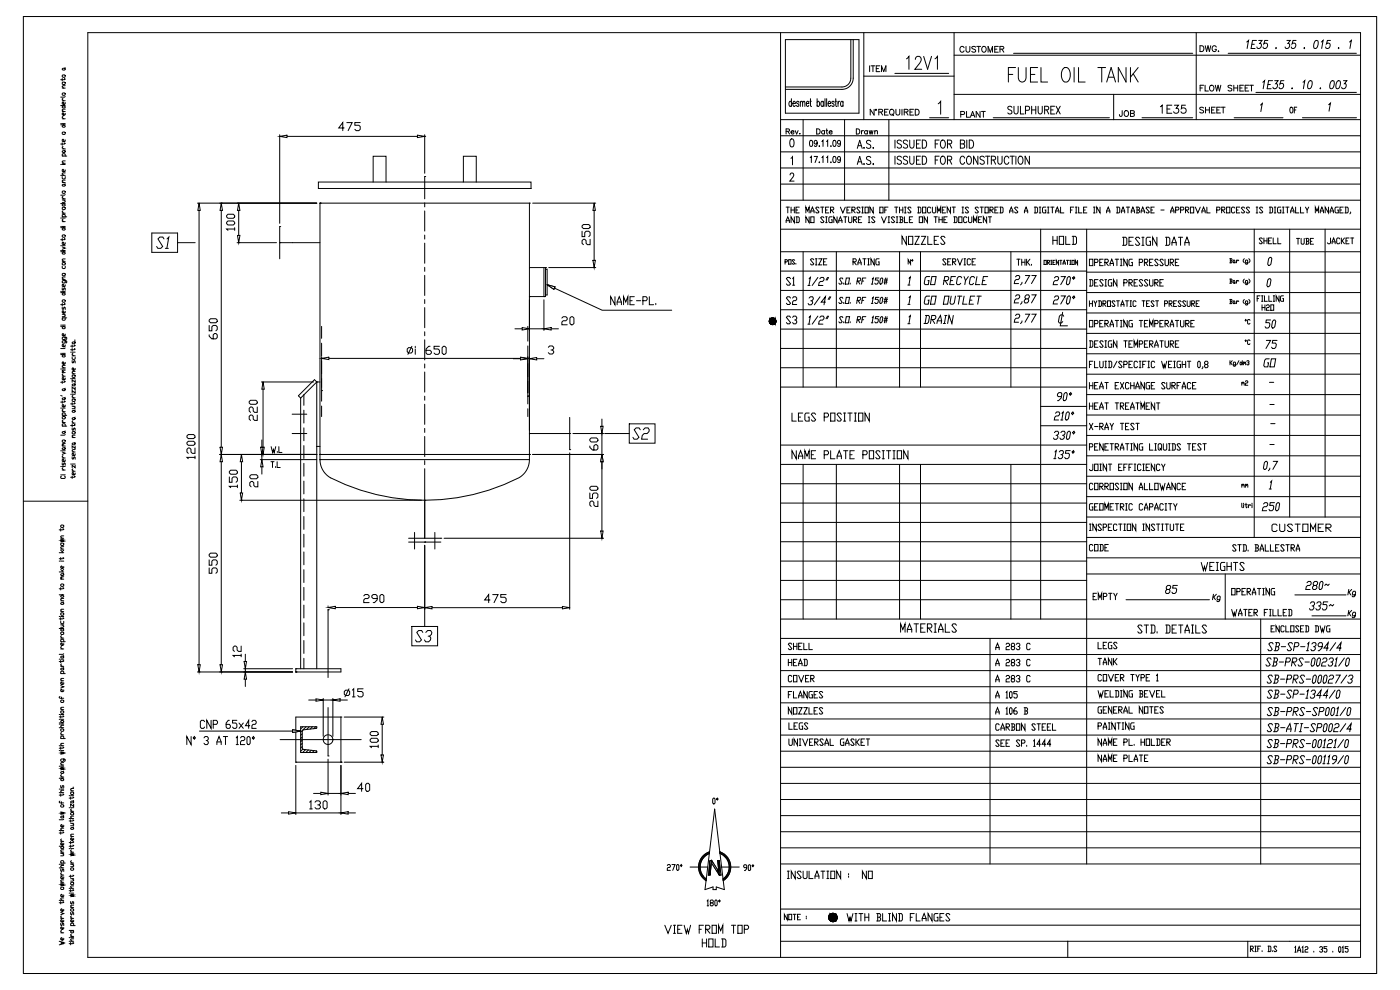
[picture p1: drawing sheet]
<svg xmlns="http://www.w3.org/2000/svg" width="420mm" height="297mm" viewBox="0 0 420 297" stroke-linecap="round" stroke-linejoin="round" font-family="sans-serif">
<g fill="none" stroke="#000" stroke-width=".3">
<path d="M7 5h406v287h-406zM26.3 9.8h381.8v277.4h-381.8zM234.2 9.8v277.4M95.5 54.6h63.8v1.9h-63.8zM111.9 54.6v-7.7h3.9v7.7M127.4 53v6.6M139 54.6v-7.7h3.9v7.7M45.5 69.9h7.8v5.8h-7.8zM53.3 72.8h5.2M83.9 72.8h12.1M83.9 68v9.6M127.4 60.9v1.2"/>
<path d="M127.4 63.3v6M127.4 70.5v1.2M127.4 72.9v6.1M234.2 75.5h173.9M240.9 75.5v40.6M250.9 75.5v40.6M269.8 75.5v40.6M276.1 75.5v40.6M303.2 75.5v40.6M312.2 68.8v116.9M326 68.8v190.4M376.2 68.8v92.4"/>
<path d="M386.9 68.8v86.3M397.5 68.8v86.3M96.5 97.9v3.6M127.4 80.2v1.2M127.4 82.6v6M127.4 89.9v1.2M127.4 92.3v6M127.4 99.5v1.2M158.3 97.9v4.4M158.8 80.3h4.9v8.7h-4.9M163.2 80.3v8.7M163.7 80.8h.4v7.7h-.4"/>
<path d="M164.1 85.4l2.4 .7-.3 .7zM234.2 81.3h91.8M234.2 92.9h91.8M234.2 98.7h91.8M234.2 87.1h91.8M318.8 93.7l-.7 4h2.1M319.1 94.9l-.3-.4h-.6l-.4 .4-.3 1.6 .3 .4h.6l.4-.4M326 81.6h82.1M326 87.8h82.1M326 93.9h82.1M90.2 119.4v81.2M91.2 118.5v3.1"/>
<path d="M95 114.6v86M95 114.6l-4.8 4.8M95 114.6l-.7-.7-4.8 4.8 .7 .7M95 114.6h1M96.5 102.9v3.9M96.5 108.3v3.8M96.5 113.6v6.7M127.4 101.9v6.1M127.4 109.2v1.2M127.4 111.6v6M127.4 118.8v1.3M158.3 103.8v3.8"/>
<path d="M158.3 109.1v3.9M158.3 114.4v6.8M234.2 110.3h91.8M234.2 104.5h91.8M234.2 116.1h91.8M326 100h82.1M326 106.1h82.1M326 112.3h82.1M326 118.4h82.1M87.6 130.1h4.4M87.6 124.3h4.4M91.2 123v3.9"/>
<path d="M91.2 128.4v3.8M91.2 133.7v3.8M91.2 139v3.9M95 133.9h1M96 136.3h.1M96 137.9a6.3 6.3 0 0 0 3.1 5.4 61.9 61.9 0 0 0 57.4-.6 6.3 6.3 0 0 0 2.3-4.8M96 137.9v-77h62.8v77M96 136.3h62.8M96 137.9h62.8M96.5 121.8v3.2M127.4 121.3v6M127.4 128.5v1.2"/>
<path d="M127.4 130.9v6.1M127.4 138.2v1.2M158.3 122.6v2.4M158.8 130.1h12.1M170.9 125.2v9.7M181.4 130.1h7.4M188.8 127.1h7.7v5.8h-7.7zM234.2 133.5h91.8M234.2 139.3h91.8M240.9 139.3v46.4M250.9 139.3v46.4M269.8 139.3v46.4"/>
<path d="M276.1 139.3v46.4M303.2 139.3v46.4M312.2 121.9h13.8M312.2 127.7h13.8M326 124.5h82.1M326 130.6h82.1M326 136.7h82.1M7 150.3h19.3M91.2 144.3v3.9M91.2 149.6v3.9M91.2 154.9v3.9M124.4 159.7v5"/>
<path d="M127.4 140.6v20.9M130.4 159.7v5M234.2 156.7h91.8M234.2 150.9h91.8M234.2 145.1h91.8M326 142.9h82.1M326 149h82.1M326 155.1h82.1M91.2 160.3v3.8M91.2 165.6v3.8M91.2 170.9v3.9M91.2 176.2v3.9"/>
<path d="M122.6 161.5h9.6M122.6 162.6h9.6M234.2 179.9h91.8M234.2 162.5h91.8M234.2 174.1h91.8M234.2 168.3h91.8M326 167.3h82.1M326 172.2h82.1M326 161.2h82.1M337.8 179.9h25M367.5 172.2v13.5M388.4 178.5h15.4"/>
<path d="M91.2 181.5v3.9M91.2 186.8v3.9M91.2 192.2v3.8M91.2 197.5v3.1M98.4 182.9h.1M98.4 182.9v20.4M123.5 187.9h7.8v5.8h-7.8zM127.4 182.5v5.4M234.2 185.7h173.9M234.2 196.3h173.9M234.2 191.5h173.9M297 191.5v67.7"/>
<path d="M378.2 185.7v73.5M393.6 184.7h10.2M88.7 200.6h13.6v1h-13.6zM88.7 215.1h13.6v13.5h-13.6zM90.2 218h4.8l-.1 .5-3.8 .4-.4 .5 .1 5.2 4.1 .6 .1 .5h-4.8zM98.4 212.3v14.5M234.2 201.2h173.9M234.2 206h173.9M234.2 210.8h173.9M234.2 215.7h173.9M84 221.9h24.4M234.2 220.5h173.9"/>
<path d="M234.2 225.3h173.9M234.2 230.2h173.9M234.2 235h173.9M234.2 239.8h173.9M212.8 256.1a4.3 4.3 0 0 0-.9 7.6M212.8 256.1l-.9 7.6M212.8 255.5a4.8 4.8 0 0 0-3.2 4 4.8 4.8 0 0 0 2.2 4.7M212.8 255.5l1.6-12.8 1.5 12.8M212.8 255.5v.6M213 258.2h.5l2.2 3.4-.4-3.4h.5l.5 4.3h-.5l-2.4-3.7-.4 3.7h-.5zM215.9 255.5a4.8 4.8 0 0 1 3.3 4 4.8 4.8 0 0 1-2.2 4.7M215.9 255.5l.1 .6"/>
<path d="M216 256.1l1.2 .7 .7 .7 .6 1.2 .2 1.4M216 256.1l.9 7.6M234.2 244.7h173.9M234.2 249.5h173.9M234.2 254.3h173.9M234.2 259.2h173.9M207 260.1h2.5M210 260.1h2.3M211.8 264.2l-.3 2.7 2.4-.8v.8h1v-.8l2.4 .8-.3-2.7M211.9 263.7l-.1 .5M216.5 260.1h2.2M216.9 263.7l.1 .5"/>
<path d="M218.7 260.1l-.5 2-1.3 1.6M219.2 260.1h2.6M234.2 272.7h173.9M234.2 277.5h173.9M234.2 282.4h173.9M320.3 282.4v4.8M374.3 282.4v4.8"/>
<circle cx="231.8" cy="96.4" r=".99"/>
<circle cx="98.4" cy="221.9" r="1.45"/>
<circle cx="249.9" cy="275.2" r="1.24"/>
</g>
<path d="M164.1 85.4l2.4 .7-.3 .7z" fill="#fff" stroke="#000" stroke-width=".3"/>
<path d="M166.3 86.4l14.3 6.7h20.9M87.8 218.9l2.4 .4-2.4 .4z" fill="none" stroke="#000" stroke-width=".3"/>
<path d="M87.8 218.9l2.4 .4-2.4 .4z" fill="#fff" stroke="#000" stroke-width=".3"/>
<g fill="none" stroke="#000" stroke-width=".3">
<path d="M18.2 37.4h1.4M18.2 37.1h.2M18.2 31.7h1.4M18.7 39.8l.6-.2 .3 .5-.7 .2zM18.7 37.8l.4-.4 .5 .6-.7 .2zM18.7 32l.4-.3 .5 .5-.7 .2zM18.7 28.1l.6-.2 .3 .5-.7 .2zM18.7 24.8l.6-.2 .3 .6-.7 .2zM18.7 22.6l.6-.1 .3 .5-.7 .2zM18.7 20.7l.6-.2 .3 .3-.7 .2zM18.7 23.5v.8M18.7 37.1h.9"/>
<path d="M18.7 35.6h.9M18.7 33.5h.9M18.7 30.2h.9M18.7 26.4h.9M18.9 34.9l-.2 .4 .4 .3M18.9 29.5l-.2 .4 .4 .3M19.3 23.5l.3 .2-.3 .2h-1.1M19.6 34l-.3 .6h-.4l-.2-.6 .2-.2 .2 .2v.6M19.6 32.7l-.9 .2 .4 .6M19.6 30.8l-.3 .5h-.4l-.2-.5 .2-.2 .2 .2v.5M19.6 29l-1.4 .1M19.6 25.7l-.9 .2 .4 .5"/>
<path d="M19.6 20.3l-.3 .2M18.2 52.6h1.4M18.2 49.3h.2M18.7 57.5l.6-.2 .3 .5-.7 .2zM18.7 55.5l.6-.2 .3 .4-.7 .1zM18.7 53v.5l.2 .2 .7-.2v-.5M18.7 45.4l.6-.2 .3 .4-.7 .1zM18.7 42.9v.7M18.7 60h.9M18.7 59.6h.9M18.7 54.8h.9M18.7 49.3h.9"/>
<path d="M18.7 49h.9M18.7 46.8h1.3M18.7 44.7h.9M18.9 58.9l-.2 .4 .4 .3M18.9 46.8l-.2-.2 .2-.5 .7 .2v.5M18.9 43.9l-.2 .4 .4 .4M19.1 60l.5 .5-.9 .2M19.3 42.9l.3 .1-.3 .2h-1.1M19.6 58.4l-1.4 .1M19.6 54l-.9 .2 .4 .6M19.6 51.9l-.9 .2 .4 .5M19.6 51l-.3 .5-.6-.2v-.3l.2-.2 .2 .2v.5"/>
<path d="M19.6 48.3l-.9 .1 .4 .6M19.6 42l-.3 .5h-.4l-.2-.5 .2-.2 .2 .2v.5M19.6 55.1l-.3 .2M19.6 45l-.3 .2M18.2 75.5h1.4M18.2 75.1h.2M18.2 73.7h.2M18.2 68.3h1.4M18.2 67.9h.2M18.2 65.4h.2M18.2 61.1h1.4M18.7 79.8v.6l.2 .2 .7-.2v-.6"/>
<path d="M18.7 78.9l.6-.1 .3 .5-.7 .2zM18.7 75.9l.4-.4 .5 .5-.7 .2zM18.7 74.1l.9 .3-.9 .4M18.7 70.6l.6-.1 .3 .5-.7 .2zM18.7 68.7l.4-.4 .5 .5-.7 .2zM18.7 62.3l.6-.1 .3 .5-.7 .2zM18.7 61.4l.4-.3 .5 .5-.7 .2zM18.7 71.5v.8M18.7 78.4h.9M18.7 75.1h.9M18.7 73.7h.9M18.7 67.9h.9"/>
<path d="M18.7 66.5h.9M18.7 65.4h.9M18.7 65h1.3M18.7 64h.9M18.9 65.8l-.2 .3 .4 .4M18.9 65l-.2-.1 .2-.6 .7 .2v.5M18.9 63.2l-.2 .4 .4 .4M19.3 71.5l.3 .2-.3 .2h-1.1M19.6 77.7l-.9 .2 .4 .5M19.6 72.8l-.3 .5h-.4l-.2-.5 .2-.2 .2 .2v.5M49.2 71.7l-.4-.6h-.9l-.5 .6 1.4 2.2-.6 .6h-.9l-.3-.6M49.6 74.5h.9"/>
<path d="M50.1 71.7l.5-.6-.6 3.4M235.5 78.6h.5l.2-.3-.2-.4h-.5v1.3M236.6 77.9h.7v1.3h-.7zM238.4 78.1l-.2-.2-.5 .2 .7 .9-.2 .2-.5-.2M238.7 79v.2M244.1 77.9l-.2-.3h-.5l-.3 .3 1 1.3-.2 .3h-.5l-.3-.3M244.6 79.5h.5M244.6 77.6h.5M244.8 77.6v1.9M245.6 77.6h1l-1 1.9h1M247 78.5h.5M248 77.6h-1v1.9h1"/>
<path d="M255.9 78.5h.7l.3-.3-.3-.6h-.7v1.9M256.1 78.5l.8 1M257.4 79.5v-.6l.4-1.3 .5 1.3v.6M257.4 78.9h.9M258.8 77.6h1M259.3 77.6v1.9M260.3 79.5h.5M260.3 77.6h.5M260.5 77.6v1.9M262.3 77.6v1.9l-1-1.9v1.9M263.7 77.6h-.7l-.3 .3v1.3l.3 .3h.7v-1h-.2M271.9 70.9v2.4l-1.3-2.4v2.4"/>
<path d="M272.5 70.9h1.3v2.4h-1.3zM273.2 77.9v1.3l-.8-1.3v1.3M273.7 77.9l.2 .2-.2 .2-.2-.2zM274.5 70.9h1.2l-1.2 2.4h1.2M276.4 70.9h1.3l-1.3 2.4h1.3M278.3 70.9v2.4h1.3M280.3 72.1h.6M281.5 70.9h-1.2v2.4h1.2M283.5 71.3l-.3-.4h-.7l-.3 .4 1.3 1.6-.3 .4h-.7l-.3-.4M283.8 77.9l-.3-.3h-.4l-.3 .3 1 1.3-.3 .3h-.4l-.3-.3M284.3 78.5h.5M285.3 77.6h-1v1.9h1"/>
<path d="M285.7 78.5h.8l.2-.3-.2-.6h-.8v1.9M286 78.5l.7 1M287.2 77.6l.8 1.9 .7-1.9M289.2 79.5h.5M289.2 77.6h.5M289.4 77.6v1.9M291.1 77.9l-.2-.3h-.5l-.2 .3v1.3l.2 .3h.5l.2-.3M291.6 78.5h.5M292.6 77.6h-1v1.9h1M305 77.7h1M305.5 77.7v1.9M306.5 77.7v1.9"/>
<path d="M306.5 78.7h1M307.5 77.7v1.9M308 77.7v1.9M308.2 78.7l.7 .9M308.9 77.7l-.7 1h-.2M309.4 79.3v.3M313.2 78.1h.7v1.2h-.7zM314.2 78.7h.5l.2-.2-.2-.4h-.5v1.2M314.4 78.7l.5 .6M315.2 78.1h.3M315.2 79.3h.3M315.4 78.1v1.2"/>
<path d="M315.9 78.7h.3M316.5 78.1h-.6v1.2h.6M317.6 78.1v1.2l-.7-1.2v1.2M317.9 78.1h.7M318.2 78.1v1.2M318.9 79.3l.3-1.2 .4 1.2M318.9 78.9h.7M319.9 78.1h.7M320.2 78.1v1.2M320.9 78.1h.3M320.9 79.3h.3M321.1 78.1v1.2"/>
<path d="M321.6 78.1h.6v1.2h-.6zM323.2 78.1v1.2l-.6-1.2v1.2M326.8 77.8h1v1.9h-1zM328.4 78.7h.7l.3-.3-.3-.6h-.7v1.9M329.9 78.7h.5M330.9 77.8h-1v1.9h1M331.4 78.7h.8l.3-.3-.3-.6h-.8v1.9M331.7 78.7l.8 1M333 79.7v-.7l.5-1.2 .5 1.2v.7M333 79h1M334.5 77.8h1.1M335.1 77.8v1.9"/>
<path d="M336.1 79.7h.5M336.1 77.8h.5M336.3 77.8v1.9M336.7 71.2h1l.3 .4v1.6l-.3 .4h-1M337.1 71.2v2.4M338.1 77.8v1.9l-1-1.9v1.9M338.7 72.4h.6M339.7 77.8h-.8l-.2 .3v1.3l.2 .3h.8v-1h-.3M340 71.2h-1.3v2.4h1.3M341.8 78.7h.7l.3-.3-.3-.6h-.7v1.9M341.9 71.6l-.3-.4h-.7l-.3 .4 1.3 1.6-.3 .4h-.7l-.3-.4M342.5 73.6h.7"/>
<path d="M342.5 71.2h.7M342.9 71.2v2.4M343.3 78.7h.8l.2-.3-.2-.6h-.8v1.9M343.6 78.7l.7 1M344.8 78.7h.6M345.1 71.2h-1l-.3 .4v1.6l.3 .4h1v-1.2h-.3M345.9 77.8h-1.1v1.9h1.1M347 71.2v2.4l-1.2-2.4v2.4M347.4 78.1l-.2-.3h-.5l-.3 .3 1 1.3-.2 .3h-.5l-.3-.3M349 78.1l-.3-.3h-.5l-.3 .3 1.1 1.3-.3 .3h-.5l-.3-.3M349.5 77.8v1.6l.2 .3h.6l.2-.3v-1.6M349.6 71.2h1l.3 .4v1.6l-.3 .4h-1"/>
<path d="M349.9 71.2v2.4M351 78.7h.8l.3-.3-.3-.6h-.8v1.9M351.3 78.7l.8 1M351.6 73.6v-.8l.6-1.6 .6 1.6v.8M351.6 72.8h1.2M352.6 78.7h.5M353.5 71.2h1.3M353.6 77.8h-1v1.9h1M354.1 71.2v2.4M355.4 73.6v-.8l.7-1.6 .6 1.6v.8M355.4 72.8h1.3M368.9 77.6h.5l.2 .2-.2 .4"/>
<path d="M369.1 78.2h.3l.2 .4-.2 .2h-.5M369.1 77.6v1.2M370.1 78l.3 .2-.1 .6-.4-.2zM370.4 78.6l.2 .2M370.9 78v.8M371.6 78.2l-.3-.2-.4 .4M373.3 77.6l-.4 .4v.4l.4 .4M374.3 78.8h-.5l-.2-.2 .2-.6 .5 .2v.9l-.2 .2-.5-.2M374.6 77.6l.3 .4v.4l-.3 .4M378.7 71.7l-.2-.3h-.5l-.2 .3 .9 1.1-.2 .3h-.5l-.2-.3M379.2 71.4v1.7M379.2 72.3h.9"/>
<path d="M380.1 71.4v1.7M380.5 72.3h.5M381 77.2h.3l.2 .4-.3 1.6-.3 .4h-.4l-.2-.4 .3-1.6zM381.5 71.4h-1v1.7h1M381.9 71.4v1.7h1M383.3 71.4v1.7h1M388.9 71.5h.9M389.4 71.5v1.8M390.3 71.5v1.5l.2 .3h.5l.2-.3v-1.5M391.7 71.5h.7l.2 .3-.2 .6M391.9 72.4h.5l.2 .6-.2 .3h-.7M391.9 71.5v1.8"/>
<path d="M393.1 72.4h.5M394 71.5h-.9v1.8h.9M399.1 71.4v1.4l-.2 .3h-.5l-.2-.3M399.6 73.1l.5-1.7 .4 1.2v.5M399.6 72.6h.9M401.9 71.7l-.2-.3h-.5l-.2 .3v1.1l.2 .3h.5l.2-.3M402.4 71.4v1.7M402.6 72.3l.7 .8M403.3 71.4l-.7 .9h-.2M403.8 72.3h.4M404.7 71.4h-.9v1.7h.9M405.2 71.4h.9"/>
<path d="M405.6 71.4v1.7M18.2 97.9h1.4M18.2 97.5h.2M18.2 87.8h1.4M18.2 87.4h.2M18.7 98.2l.4-.3 .5 .5-.7 .2zM18.7 92.1v.6l.2 .1 .4-.7 .3 .2v.5M18.7 90.1l.6-.2 .3 .6-.7 .2zM18.7 88.1l.4-.3 .5 .5-.7 .2zM18.7 86.3v.6l.2 .2 .4-.8 .3 .2v.6M18.7 82.2l.6-.2 .3 .5-.7 .2zM18.7 83.8h.9"/>
<path d="M18.7 91v.7M18.7 97.5h.9M18.7 95.4h1.3M18.7 94.3h.9M18.7 87.4h.9M18.9 95.4l-.2 .1 .2 .6 .7-.2v-.5M19.1 94.3l.5 .5-.9 .2M19.3 91l.3 .2-.3 .2h-1.1M19.6 93.4l-.3 .5-.6-.2v-.3l.2-.2 .2 .2v.5M19.6 85.4l-.3 .6h-.4l-.2-.6 .2-.1 .2 .1v.6M19.6 84.2v.5l-.3 .2-.6-.2 .2-.5h.9l.2 .2-.2 .5M19.6 83.1l-.9 .2 .4 .5"/>
<path d="M184.5 89v2.4l-1.3-2.4v2.4M185.1 91.4v-.8l.7-1.6 .6 1.6v.8M185.1 90.6h1.3M187.1 91.4v-2.4l.6 1.6 .6-1.6v2.4M189 90.2h.6M190.3 89h-1.3v2.4h1.3M190.9 90.2h1.3M192.9 90.2h.9l.3-.4v-.4l-.3-.4h-.9v2.4M194.8 89v2.4h1.3M196.7 91v.4M237.1 83.6l-.3-.4h-.6l-.3 .4 1.2 1.6-.3 .3h-.6l-.3-.3M237.1 89.4l-.3-.4h-.6l-.3 .4 1.2 1.6-.3 .3h-.6l-.3-.3"/>
<path d="M237.1 95.2l-.3-.4h-.6l-.3 .4 1.2 1.6-.3 .3h-.6l-.3-.3M237.8 83.6l.3-.4v2.3M237.8 89.4l.3-.4h.6l.3 .4-.3 .8h-.6l-.3 .4v.7h1.2M237.8 95.2l.3-.4h.6l.3 .8-.3 .4h-.3M237.8 85.5h.6M238.7 96l.3 .4-.3 .7h-.6l-.3-.3M242.3 85.6h.7M242.3 97.2h.7M242.7 89.4l.4-.4h.6l.3 .4-.5 .8h-.3M242.7 83.6l.4-.4-.4 2.4M242.7 95.2l.4-.4-.4 2.4M243.5 90.2l.3 .4-.1 .4-.4 .4h-.6l-.3-.4"/>
<path d="M245.4 83.2l-1.8 2.4M245.4 94.8l-1.8 2.4M245.9 83.6l.4-.4h.7l.2 .4-.4 .8h-.7l-.4 .4-.1 .8h1.3M245.9 95.2l.4-.4h.7l.2 .4-.4 .8h-.7l-.4 .4-.1 .8h1.3M246 89l-1.7 2.4M247.6 90.6h-1.2l1.2-1.6-.4 2.4M248.3 83.2l-.5 .8M248.3 94.8l-.5 .8M248.6 83.2l-.5 .8M248.6 94.8l-.5 .8M248.9 89l-.5 .8M249.2 89l-.4 .8"/>
<path d="M252.8 95.3l-.2-.3h-.4l-.3 .3 .7 1.2-.3 .3h-.5l-.2-.3M252.8 89.5l-.2-.3h-.4l-.3 .3 .7 1.2-.3 .3h-.5l-.2-.3M252.8 83.7l-.2-.3h-.4l-.3 .3 .7 1.2-.3 .3h-.5l-.2-.3M253.1 96.5v.3M253.1 90.7v.3M253.1 84.9v.3M253.9 95h.9l-.3 1.8h-1zM253.9 89.2h.9l-.3 1.8h-1zM253.9 83.4h.9l-.3 1.8h-1zM255.1 96.5l-.1 .3M255.1 90.7l-.1 .3M255.1 84.9l-.1 .3"/>
<path d="M257.1 95.9h.8l.3-.6-.2-.3h-.7l-.3 1.8M257.1 90.1h.8l.3-.6-.2-.3h-.7l-.3 1.8M257.1 84.3h.8l.3-.6-.2-.3h-.7l-.3 1.8M257.4 95.9l.6 .9M257.4 90.1l.6 .9M257.4 84.3l.6 .9M258.6 95.9h.5M258.6 90.1h.5M258.6 84.3h.5M259.7 95h-.9l-.4 1.8M259.7 89.2h-.9l-.4 1.8M259.7 83.4h-.9l-.4 1.8"/>
<path d="M261.4 96.8h.5M261.4 91h.5M261.4 85.2h.5M261.7 95.3l.3-.3-.4 1.8M261.7 89.5l.3-.3-.4 1.8M261.7 83.7l.3-.3-.4 1.8M263.7 95h-1l-.1 .6h.7l.2 .3-.4 .9h-.5l-.2-.3M263.7 89.2h-1l-.1 .6h.7l.2 .3-.4 .9h-.5l-.2-.3M263.7 83.4h-1l-.1 .6h.7l.2 .3-.4 .9h-.5l-.2-.3M264.4 95l.4 .3-.2 1.2-.5 .3-.2-.3 .2-1.2zM264.4 89.2l.4 .3-.2 1.2-.5 .3-.2-.3 .2-1.2zM264.4 83.4l.4 .3-.2 1.2-.5 .3-.2-.3 .2-1.2z"/>
<path d="M265.2 96.2h.9M265.2 90.4h.9M265.2 84.6h.9M265.3 95.6h1M265.3 89.8h1M265.3 84h1M265.6 95l-.3 1.8M265.6 89.2l-.3 1.8M265.6 83.4l-.3 1.8M266.1 95l-.3 1.8M266.1 89.2l-.3 1.8M266.1 83.4l-.3 1.8"/>
<path d="M272.3 97.1h.7M272.3 91.3h.7M272.3 85.5h.7M272.7 95.1l.4-.4-.4 2.4M272.7 89.3l.4-.4-.4 2.4M272.7 83.5l.4-.4-.4 2.4M277.6 94.6h1l.2 .4-.3 1.6-.4 .4h-.9M277.9 94.6l-.4 2.4M278.9 88.8h-1l-.4 .4-.3 1.6 .3 .5h1l.2-1.3h-.3M278.9 83h-1l-.4 .4-.3 1.6 .3 .4h1l.2-1.2h-.3M279.3 95.8h1l.4-.4 .1-.4-.3-.4h-1l-.4 2.4M279.5 88.8h1.3l-.4 2.5h-1.3z"/>
<path d="M279.5 83h1.3l-.4 2.4h-1.3zM279.6 95.8l.8 1.2M281 97l.2-.8 .9-1.6 .4 1.6-.2 .8M281.2 96.2h1.3M283 97h.6M283.2 84.2h1l.4-.4v-.4l-.2-.4h-1l-.4 2.4M283.4 88.8h1.3l-.4 2.5h-1.3zM283.4 94.6h.6M283.5 84.2l.8 1.2M283.7 94.6l-.4 2.4M285.1 84.2h.7M285.3 88.8l-.3 2 .2 .5h.7l.4-.5 .3-2"/>
<path d="M286 94.6l-.4 2.4-.9-2.4-.4 2.4M286.6 83h-1.3l-.4 2.4h1.3M287.3 88.8h1.3M287.9 88.8l-.4 2.5M288.5 83.4l-.3-.4h-.6l-.4 .4-.3 1.6 .3 .4h.6l.4-.4M289.2 88.8l-.4 2.5h1.3M289.2 83l.4 1.2-.2 1.2M290.5 83l-.9 1.2M290.9 90h.7M292.4 83.4l-.3-.4h-.6l-.4 .4-.3 1.6 .2 .4h.7l.4-.4M292.4 88.8h-1.3l-.4 2.5h1.3M293.1 83l-.5 2.4h1.3"/>
<path d="M293.1 88.8h1.3M293.7 88.8l-.4 2.5M294.8 84.2h.6M296.3 83h-1.3l-.4 2.4h1.3M304.6 83.1l.4-.4h.7l.2 .4-.5 .8h-.6l-.4 .4-.1 .8h1.3M304.6 88.9l.4-.4h.7l.2 .4-.5 .8h-.6l-.4 .4-.1 .8h1.3M304.6 94.7l.4-.4h.7l.2 .4-.5 .8h-.6l-.4 .4-.1 .8h1.3M306.6 84.7l-.5 .8M306.6 90.5l-.5 .8M306.6 96.3l-.5 .8M307.6 82.7h1.3l-1.4 2.4M307.6 94.3h1.3l-1.4 2.4"/>
<path d="M307.7 89.7l-.2-.4v-.4l.4-.4h.7l.2 .4-.1 .4-.4 .4h-.6l-.4 .4-.1 .4 .3 .4h.6l.4-.4 .1-.4-.3-.4M309.5 82.7h1.3l-1.4 2.4M309.5 88.5h1.3l-1.4 2.4M309.5 94.3h1.3l-1.4 2.4M316.3 89.2l.4-.4h.6l.3 .4-.5 .8h-.6l-.4 .4-.2 .8h1.3M316.3 83.4l.4-.4h.6l.3 .4-.5 .8h-.6l-.4 .4-.2 .8h1.3M318.3 88.8h1.3l-1.4 2.4M318.3 83h1.3l-1.4 2.4M320.6 88.8h.3l.2 .4-.3 1.6-.3 .4h-.4l-.2-.4 .3-1.6zM320.6 83h.3l.2 .4-.3 1.6-.3 .4h-.4l-.2-.4 .3-1.6zM322.2 88.8l.2 .4-.4 .4-.2-.4zM322.2 83l.2 .4-.4 .4-.2-.4z"/>
<path d="M326.8 83.9h.8l.2 .3v1.3l-.2 .3h-.8M326.8 96.1h1v2h-1zM326.8 90.2v1.7M326.8 91.1h.9M327.1 83.9v1.9M327.7 90.2v1.7M328.2 90.2l.4 .9v.8M328.4 97.1h.7l.3-.3-.3-.7h-.7v2M328.4 84.8h.5M329.1 90.2l-.5 .9M329.4 83.9h-1v1.9h1M329.5 90.2h.7l.2 .3v1.2l-.2 .2h-.7"/>
<path d="M329.7 90.2v1.7M329.9 97.1h.5M330.9 91.1h.6l.3-.3-.3-.6h-.6v1.7M330.9 84.2l-.2-.3h-.5l-.3 .3 1 1.3-.2 .3h-.5l-.3-.3M330.9 96.1h-1v2h1M331.1 91.1l.7 .8M331.4 97.1h.8l.3-.3-.3-.7h-.8v2M331.4 85.8h.6M331.4 83.9h.6M331.7 83.9v1.9M331.7 97.1l.8 1M332.2 90.2h.9v1.7h-.9z"/>
<path d="M333 98.1v-.7l.5-1.3 .5 1.3v.7M333 97.4h1M333.5 83.9h-.8l-.2 .3v1.3l.2 .3h.8v-1h-.3M334.5 90.5l-.3-.3h-.4l-.2 .3 .9 1.2-.3 .2h-.4l-.2-.2M334.5 96.1h1.1M334.9 90.2h.9M335.1 83.9v1.9l-1.1-1.9v1.9M335.1 96.1v2M335.4 90.2v1.7M336.1 98.1h.5M336.1 96.1h.5M336.3 91.9l.4-1.7 .5 1.7"/>
<path d="M336.3 91.4h.9M336.3 96.1v2M337.1 84.8h.8l.2-.3-.2-.6h-.8v1.9M337.6 90.2h.9M338.1 90.2v1.7M338.1 96.1v2l-1-2v2M338.7 84.8h.7l.3-.3-.3-.6h-.7v1.9M338.9 84.8l.8 1M339 90.2h.4M339 91.9h.4M339.2 90.2v1.7M339.7 96.1h-.8l-.2 .3v1.3l.2 .4h.8v-1h-.3"/>
<path d="M340.2 84.8h.5M340.8 90.5l-.2-.3h-.5l-.2 .3v1.2l.2 .2h.5l.2-.2M341.2 83.9h-1v1.9h1M341.8 96.1h1M342.3 96.1v2M342.6 90.2h.9M342.8 84.2l-.3-.3h-.5l-.2 .3 1 1.3-.3 .3h-.5l-.2-.3M343 90.2v1.7M343.3 97.1h.5M343.9 91.1h.5M344.3 84.2l-.2-.3h-.5l-.3 .3 1 1.3-.2 .3h-.5l-.3-.3M344.3 96.1h-1v2h1"/>
<path d="M344.8 83.9v1.6l.3 .3h.5l.3-.3v-1.6M344.8 90.2h-.9v1.7h.9M344.8 98.1v-2l.6 1.3 .5-1.3v2M346.2 90.5l-.2-.3h-.5l-.2 .3 .9 1.2-.2 .2h-.5l-.2-.2M346.4 84.8h.8l.2-.3-.2-.6h-.8v1.9M346.4 97.1h.8l.2-.3-.2-.7h-.8v2M346.7 90.2h.9M346.7 84.8l.7 1M347.1 90.2v1.7M347.9 97.1h.6M347.9 84.8h.6M349 83.9h-1.1v1.9h1.1"/>
<path d="M349 96.1h-1.1v2h1.1M349.4 91.1h.6l.3-.3-.3-.6h-.6v1.7M349.5 97.1h.8l.2-.3-.2-.7h-.8v2M349.7 97.1l.8 1M350.7 91.1h.7l.2-.3-.2-.6h-.7v1.7M350.9 91.1l.7 .8M351 98.1v-.7l.6-1.3 .5 1.3v.7M351 97.4h1.1M352.1 91.1h.4M352.6 96.1h1M353 90.2h-.9v1.7h.9M353.1 96.1v2"/>
<path d="M354.1 96.1v1.6l.3 .4h.5l.3-.4v-1.6M354.3 90.5l-.2-.3h-.5l-.2 .3 .9 1.2-.2 .2h-.5l-.2-.2M355.7 90.5l-.3-.3h-.4l-.2 .3 .9 1.2-.3 .2h-.4l-.2-.2M355.7 97.1h.7l.3-.3-.3-.7h-.7v2M355.9 97.1l.8 1M356.1 90.2v1.5l.3 .2h.4l.2-.2v-1.5M357.2 97.1h.5M357.5 91.1h.7l.2-.3-.2-.6h-.7v1.7M357.7 91.1l.7 .8M358.3 96.1h-1.1v2h1.1M358.8 91.1h.5M359.7 90.2h-.9v1.7h.9"/>
<path d="M368.9 83.7h.5l.2 .2-.2 .4M368.9 89.8h.5l.2 .2-.2 .5M369.1 84.3h.3l.2 .5-.2 .2h-.5M369.1 90.5h.3l.2 .4-.2 .2h-.5M369.1 83.7v1.3M369.1 89.8v1.3M370.1 84.1l.3 .2-.1 .7-.4-.2zM370.1 90.2l.3 .3-.1 .6-.4-.2zM370.4 84.8l.2 .2M370.4 90.9l.2 .2M370.9 84.1v.9M370.9 90.2v.9"/>
<path d="M371.6 84.3l-.3-.2-.4 .4M371.6 90.5l-.3-.3-.4 .5M373.3 83.7l-.4 .4v.4l.4 .5M373.3 89.8l-.4 .4v.5l.4 .4M373.7 95.9l.2 .2-.2 .2-.2-.2zM374.3 85h-.5l-.2-.2 .2-.7 .5 .2v.9l-.2 .2-.5-.2M374.3 91.1h-.5l-.2-.2 .2-.7 .5 .3v.8l-.2 .2-.5-.2M374.6 83.7l.3 .4v.4l-.3 .5M374.6 89.8l.3 .4v.5l-.3 .4M375 96.1l-.2-.2-.5 .2v.9l.1 .2 .6-.2M377.1 89.6h.5M378 88.7h-.9v1.7"/>
<path d="M378.4 88.7h.5M378.4 90.4h.5M378.6 91.4v1.7M378.6 92.3h.9M378.7 88.7v1.7M379.3 88.7v1.7h.9M379.5 91.4v1.7M379.9 91.7l.2-.3h.5l.2 .3-.2 .6h-.5l-.2 .2v.6h.9M380.6 88.7v1.7h.9M380.7 83.6h.3l.3 .4-.3 1.6-.4 .4h-.3l-.3-.4 .3-1.6zM381.2 96h-1.3l-.2 .8h1l.2 .4-.1 .8-.4 .4h-.6l-.3-.4M381.2 91.4h.9v1.7h-.9z"/>
<path d="M381.9 88.7h.5M381.9 90.4h.5M382.1 96h.3l.3 .4-.3 1.6-.4 .4h-.3l-.3-.4 .3-1.6zM382.2 88.7v1.7M383.7 88.7v1.7l-.9-1.7v1.7M385 88.7h-.6l-.3 .3v1.1l.3 .3h.6v-.8h-.2M18.2 118.6l.5 .2M18.2 110.7h.2M18.2 106.4h1.4M18.2 106h.2M18.7 119.5l.6-.1 .3 .3-.7 .2zM18.7 116.8l.6-.2 .3 .4-.7 .2z"/>
<path d="M18.7 106.7l.4-.3 .5 .5-.7 .2zM18.7 110.3h.9M18.7 114.3v.7M18.7 112.9h.9M18.7 111.8h.9M18.7 110.7h.9M18.7 106h.9M18.9 112.1l-.2 .4 .4 .4M19.1 111.4l-.4 .2 .2 .2M19.3 114.3l.3 .2-.3 .2h-1.1M19.6 113.4l-.3 .5h-.4l-.2-.5 .2-.2 .2 .2v.5M19.6 111.1h-.7l-.2 .1 .2 .2"/>
<path d="M19.6 109.6l-.9 .2 .4 .5M19.6 108.7l-.3 .5h-.4l-.2-.5 .2-.2 .2 .2v.5M19.6 104.4l-1.4 .2M19.6 103.5l-.3 .5h-.4l-.2-.5 .2-.2 .2 .2v.5M19.6 102.2v.6l-.3 .1-.6-.1 .2-.6h.9l.2 .2-.2 .5M19.6 101.1v.6l-.3 .2-.6-.2 .2-.6h.9l.2 .2-.2 .6M19.6 100.2l-.3 .6h-.4l-.2-.6 .2-.2 .2 .2v.6M19.6 119.2l-.3 .2M19.6 116.5l-.3 .1M21.2 118.3h.2M21.2 113.6h.2M21.2 105.6h.2"/>
<path d="M21.6 119.9l.7-.2 .2 .6-.6 .1zM21.6 115.4l.7-.2 .2 .4-.6 .1zM21.6 112.7l.7-.2 .2 .5-.6 .2zM21.6 108.2v.5l.3 .2 .4-.7 .2 .1v.6M21.6 107.1v.5l.3 .2 .6-.2v-.5M21.6 102.8l.7-.2 .2 .3-.6 .2zM21.6 103.5v.7M21.6 104.6v.7M21.6 119.4h.9M21.6 118.3h.9M21.6 113.6h.9M21.6 112.1h.9"/>
<path d="M21.6 106.7h.9M21.6 105.6h.9M21.9 118.6l-.3 .4 .5 .4M21.9 106l-.3 .4 .5 .3M22.3 104.6l.2 .1-.2 .2h-1.1M22.3 103.5l.2 .2-.2 .1h-1.1M22.3 102h.2M22.5 117.2v.7l-.9-.7v.7M22.5 116.1v.7l-.9-.7v.7M22.5 113.9v.8l-.9-.8v.8M22.5 111.4l-.9 .2 .5 .5M22.5 110.5l-.2 .6h-.4l-.3-.6 .3-.2 .2 .2v.6"/>
<path d="M22.5 115l-.2 .2M22.5 102.4l-.2 .2M78.4 114.6h15.7M78.9 116.8v17.4M318.4 119h-1l-.2-.4 .5-.8h.6l.2 .4-.2 1.2-.7 .8h-.4M319.6 117.8h.3l.3 .4-.3 1.6-.4 .4h-.3l-.3-.4 .3-1.6zM321.2 117.8l.3 .4-.4 .4-.3-.4zM326.8 102.2h.8l.2 .4v1.3l-.2 .3h-.8M326.8 114.7v2M326.8 109.3h.5M326.8 115.7h1M327.1 102.2v2"/>
<path d="M327.8 108.4h-1v1.9M327.8 114.7v2M328.4 108.4v1.9h1M328.4 103.2h.5M328.4 115.7h.5M329.4 102.2h-1v2h1M329.4 114.7h-1v2h1M329.9 108.4v1.6l.3 .3h.5l.2-.3v-1.6M329.9 116.7v-.7l.5-1.3 .5 1.3v.7M329.9 116h1M330.9 102.6l-.2-.4h-.5l-.3 .4 1 1.3-.2 .3h-.5l-.3-.3M331.4 104.2h.6"/>
<path d="M331.4 102.2h.6M331.4 108.4h.6M331.4 110.3h.6M331.4 114.7h1.1M331.7 102.2v2M331.7 108.4v1.9M332 114.7v2M332.5 108.4h.7l.3 .3v1.3l-.3 .3h-.7M332.7 108.4v1.9M333.5 102.2h-.8l-.2 .4v1.3l.2 .3h.8v-1h-.3M334.5 115.7h.6M335.1 102.2v2l-1.1-2v2"/>
<path d="M335.1 108.4l-1.1 1.9M335.6 114.7h-1.1v2h1.1M336.1 114.7l1 2M336.6 108.7l-.3-.3h-.5l-.2 .3 1 1.3-.3 .3h-.5l-.2-.3M337.1 109.3h.8l.2-.3-.2-.6h-.8v1.9M337.1 102.2h1M337.1 114.7l-1 2M337.6 102.2v2M338.7 115.1l-.3-.4h-.5l-.3 .4v1.3l.3 .3h.5l.3-.3M338.7 103.2h.5M338.7 109.3h.5M339.2 114.7v2"/>
<path d="M339.2 115.7h1M339.7 102.2h-1v2h1M339.7 108.4h-1v1.9h1M340.2 104.2v-2l.5 1.3 .5-1.3v2M340.2 114.7v2M340.7 116.7v-.7l.5-1.3 .6 1.3v.7M340.7 116h1.1M341.2 108.7l-.2-.3h-.5l-.3 .3v1.3l.3 .3h.5l.2-.3M341.8 103.2h.7l.3-.3-.3-.7h-.7v2M341.8 108.4h.5M341.8 110.3h.5M342 108.4v1.9"/>
<path d="M342.8 109.3h.5M343.3 114.7v2l-1-2v2M343.3 103.2h.5M343.8 108.4h-1v1.9M344.3 102.2h-1v2h1M344.3 108.4h.5M344.3 110.3h.5M344.6 108.4v1.9M344.8 103.2h.8l.3-.3-.3-.7h-.8v2M344.8 114.7h-.7l-.3 .4v1.3l.3 .3h.7v-1h-.2M345.1 103.2l.8 1M345.4 115.7h.5"/>
<path d="M346.4 104.2v-.7l.5-1.3 .5 1.3v.7M346.4 108.7l-.3-.3h-.5l-.2 .3v1.3l.2 .3h.5l.3-.3M346.4 114.7h-1v2h1M346.4 103.5h1M347.9 102.2h1.1M348.5 108.4l.5 1.9 .2-1 .3 1 .5-1.9M348.5 102.2v2M349.5 102.2v1.7l.2 .3h.6l.2-.3v-1.7M349.5 115.1l-.3-.4h-.5l-.2 .4 1 1.3-.3 .3h-.5l-.2-.3M350 114.7v1.7l.3 .3h.5l.2-.3v-1.7M350.5 109.3h.5M351 103.2h.8l.3-.3-.3-.7h-.8v2"/>
<path d="M351.3 103.2l.8 1M351.6 108.4h-1.1v1.9h1.1M351.6 115.7h.7l.3-.3-.3-.7h-.7v2M351.8 115.7l.8 1M352.1 108.4h.5M352.1 110.3h.5M352.3 108.4v1.9M352.6 103.2h.5M353.1 115.7h.5M353.6 102.2h-1v2h1M354.1 108.4h-.7l-.3 .3v1.3l.3 .3h.7v-1h-.2M354.1 114.7h-1v2"/>
<path d="M354.6 116.7v-.7l.6-1.3 .5 1.3v.7M354.6 109.3h1.1M354.6 108.4v1.9M354.6 116h1.1M355.7 108.4v1.9M356.2 108.4h1M356.7 108.4v1.9M357.2 115.1l-.2-.4h-.6l-.2 .4v1.3l.2 .3h.6l.2-.3M357.7 115.7h.6M358.8 114.7h-1.1v2h1.1M359.5 108.4l.6 .3v1.3l-.3 .3-.5-.3v-1.3zM360.8 110l-.2 .6"/>
<path d="M361.6 109.3l-.3-.3 .3-.6h.5l.3 .3-.3 .6h-.5l-.3 .4 .3 .6h.5l.3-.3-.3-.7M369 108.2v1.3M369.1 108.8l.5 .7M369.6 108.2l-.6 .6M370.6 109.5l-.6-.3 .1-.6 .5 .2v.9l-.1 .2-.5-.2M371.7 108.2l-.7 1.3M372.2 108.6l.5 .4-.4 .5-.3-.3zM372.5 114.9l.2-.2 .2 .4M372.5 114.7v.9M372.7 108.2v1.3M372.9 114.9l.2-.2 .1 .2v.7M373 108.8l.2-.2 .1 .4"/>
<path d="M373 108.6v.9M373.3 108.8l.2-.2 .2 .2v.7M373.6 114.4l.2-.2 .5 .2-.2 .5-.5 .2v.5h.7M373.7 102l.2 .2-.2 .2-.2-.2zM374 108.4l.5-.2 .2 .4-.4 .2M374.5 108.8l.2 .2-.2 .5-.5-.3M375 102.2l-.2-.2-.5 .2 .1 1.1 .6-.2M379.9 102.1h1.3l-1.4 2.4M380.8 107.6h-1l-.4 .4-.3 1.7 .3 .4h.9l.2-1.3h-.3M380.8 114.7h1.3M381.4 107.6h1.3l-.4 2.5h-1.3zM383.1 102.1h-1.3l-.1 .8h.9l.3 .4-.2 .8-.4 .4h-.6l-.3-.4"/>
<path d="M18.2 135.2h.2M18.2 139.9h.2M18.2 122.4h.2M18.7 138.8v.6l.2 .2 .4-.8 .3 .2v.6M18.7 135.6l.9 .4-.9 .3M18.7 134.5l.6-.2 .3 .4-.7 .2zM18.7 132.2l.6-.2 .3 .5-.7 .2zM18.7 129.6l.6-.1 .3 .3-.7 .2zM18.7 125.1l.6-.2 .3 .6-.7 .2zM18.7 135.2h.9M18.7 139.9h.9M18.7 137.4h.9"/>
<path d="M18.7 133.8h.9M18.7 127.8h1.3M18.7 126.7h.9M18.7 124.6h1.3M18.7 123.5h.9M18.7 122.4h.9M18.7 120.3v.7M18.9 136.7l-.2 .3 .4 .4M18.9 127.8l-.2-.1 .2-.6 .7 .2v.5M18.9 126l-.2 .4 .4 .3M18.9 124.6l-.2-.2 .2-.5 .7 .1v.6M18.9 122.8l-.2 .3 .4 .4"/>
<path d="M19.1 133.4l-.4 .2 .2 .2M19.3 120.3l.3 .1-.3 .2h-1.1M19.6 137.9l-.3 .6h-.4l-.2-.6 .2-.1 .2 .1v.6M19.6 133.1h-.7l-.2 .1 .2 .2M19.6 130.4l-1.4 .1M19.6 121.5l-.3 .6-.6-.2v-.4l.2-.2 .2 .2v.6M19.6 134.1l-.3 .2M19.6 129.3l-.3 .2M21.2 139.2h.2M21.6 137v.6l.3 .2 .4-.8 .2 .2v.6M21.6 133.1l.7-.2 .2 .3-.6 .2zM21.6 129.6l.7-.1 .2 .5-.6 .2z"/>
<path d="M21.6 128.4v.5l.3 .2 .4-.7 .2 .2v.5M21.6 125.5l.7-.2 .2 .4-.6 .2zM21.6 123.3l.7-.2 .2 .4-.6 .2zM21.6 126.9h.9M21.6 139.2h.9M21.6 120.8v.7M21.6 127.3v.7M21.6 135.6h.9M21.6 131.3h.9M21.6 121.9h.9M21.9 126.2l-.3 .4 .5 .3M22.1 121.9l.4 .5-.9 .2"/>
<path d="M22.3 127.3l.2 .2-.2 .2h-1.1M22.3 120.8l.2 .2-.2 .2h-1.1M22.5 139.6v.7l-.9-.7v.7M22.5 136.1l-.2 .6h-.4l-.3-.6 .3-.1 .2 .1v.6M22.5 134.9l-.9 .2 .5 .5M22.5 133.8v.7l-.9-.7v.7M22.5 130.5l-.9 .2 .5 .6M22.5 132.7l-.2 .2M22.5 125.1l-.2 .2M22.5 123l-.2 .1M75.2 120.1h1.6l.4 .4v.4l-.4 .4h-1.6l-.4-.4v-.4zM77.2 124.5v1.6h-.8l-.4-.4v-.8l-.4-.4h-.4l-.4 .4v.8l.4 .4"/>
<path d="M77.2 122.1v1.6h-.8l-.4-.4v-.8l-.4-.4h-.4l-.4 .4v.8l.4 .4M78.4 136.3h16.6M81.3 138.5h.9M81.3 134l.5 1.7 .2-.8 .3 .8 .4-1.7M81.7 138.5v1.7M82.7 140v.2M83.1 138.5v1.7h1M83.2 135.4v.3M83.7 134v1.7h.9M192.1 128.9l-.4-.5h-.9l-.5 .5 1.4 2.3-.6 .5h-.9l-.3-.5M193 128.9l.5-.5h.9l.4 .5-.1 .6-.6 .6h-.9l-.5 .5-.2 1.1h1.8M237.6 123.9v2.4h1.3"/>
<path d="M238.9 135.2v2.4l-1.3-2.4v2.4M239.5 137.6v-.8l.7-1.6 .6 1.6v.8M239.5 125.1h.7M239.5 136.8h1.3M240.8 123.9h-1.3v2.4h1.3M241.4 137.6v-2.4l.7 1.6 .6-1.6v2.4M242.7 123.9h-.9l-.4 .4v1.6l.4 .4h.9v-1.2h-.3M243.4 136.4h.6M244.7 124.3l-.4-.4h-.6l-.3 .4 1.3 1.6-.4 .4h-.6l-.3-.4M244.7 135.2h-1.3v2.4h1.3M247.2 125.1h1l.3-.4-.3-.8h-1v2.4M247.2 136.4h1l.3-.4v-.4l-.3-.4h-1v2.4"/>
<path d="M249.2 123.9h1.3v2.4h-1.3zM249.2 135.2v2.4h1.3M251.1 137.6v-.8l.7-1.6 .6 1.6v.8M251.1 136.8h1.3M252.4 124.3l-.3-.4h-.7l-.3 .4 1.3 1.6-.3 .4h-.7l-.3-.4M253 126.3h.7M253 123.9h.7M253 135.2h1.3M253.4 123.9v2.4M253.7 135.2v2.4M254.3 123.9h1.3M255 123.9v2.4"/>
<path d="M255 136.4h.6M256.3 135.2h-1.3v2.4h1.3M256.3 126.3h.6M256.3 123.9h.6M256.6 123.9v2.4M257.6 123.9h1.2v2.4h-1.2zM258.8 136.4h1l.3-.4v-.4l-.3-.4h-1v2.4M260.8 123.9v2.4l-1.3-2.4v2.4M260.8 135.2h1.3v2.4h-1.3zM264 135.6l-.3-.4h-.7l-.3 .4 1.3 1.6-.3 .4h-.7l-.3-.4M264.6 137.6h.7M264.6 135.2h.7"/>
<path d="M265 135.2v2.4M265.9 135.2h1.3M266.6 135.2v2.4M267.9 137.6h.6M267.9 135.2h.6M268.2 135.2v2.4M269.2 135.2h1.2v2.4h-1.2zM272.4 135.2v2.4l-1.3-2.4v2.4M316.1 137.6h.6M316.3 129.8l.4-.4h.6l.3 .4-.5 .8h-.3M316.5 135.6l.3-.4-.4 2.4M316.6 124l.4-.4h.7l.2 .4-.5 .8h-.6l-.4 .4-.1 .8h1.3"/>
<path d="M317.1 130.6l.3 .4-.5 .8h-.6l-.3-.4M317.7 135.6l.4-.4h.7l.2 .4v.4l-.4 .4h-.4M318.2 126h.6M318.2 129.8l.4-.4h.7l.2 .4-.1 .4-.3 .4h-.4M318.5 124l.4-.4-.4 2.4M318.6 136.4l.2 .4-.4 .8h-.7l-.2-.4M319.1 130.6l.2 .4-.1 .4-.4 .4h-.6l-.3-.4M320.2 123.6h.4l.2 .4-.3 1.6-.4 .4h-.3l-.2-.4 .2-1.6zM320.6 129.4h.3l.2 .4-.3 1.6-.3 .4h-.4l-.2-.4 .3-1.6zM321 135.2h-1.2l-.2 .8h1l.2 .4-.1 .8-.4 .4h-.7l-.2-.4M321.8 123.6l.3 .4-.4 .4-.2-.4zM322 135.2l.3 .4-.4 .4-.3-.4z"/>
<path d="M322.2 129.4l.2 .4-.4 .4-.2-.4zM326.8 134.1h.8l.2-.4-.2-.6h-.8v1.9M326.8 120.9v1.9M326.8 121.8h1M326.8 127l1 1.9M327.8 139.2v1.6l-.2 .4h-.5l-.3-.4M327.8 120.9v1.9M327.8 127l-1 1.9M328.4 139.2h1v2h-1zM328.4 121.8h.5M328.4 127.9h1M328.4 134.1h.5"/>
<path d="M329.4 120.9h-1v1.9h1M329.4 133.1h-1v1.9h1M329.9 122.8v-.6l.5-1.3 .5 1.3v.6M329.9 127.9h.8l.2-.3-.2-.6h-.8v1.9M329.9 122.2h1M329.9 139.2h.5M330.2 127.9l.7 1M330.2 139.2v2M330.9 133.1v1.9l-1-1.9v1.9M331.4 128.9v-.6l.6-1.3 .5 1.3v.6M331.4 120.9h1.1M331.4 128.3h1.1"/>
<path d="M331.4 134.1h.6M332 139.2v2l-1.1-2v2M332 120.9v1.9M332.5 133.1h-1.1v1.9h1.1M332.5 139.2h1M333 127l.5 .9v1M333 133.1h1M333 139.2v2M333.5 133.1v1.9M334 127l-.5 .9M334.5 134.1h.8l.3-.4-.3-.6h-.8v1.9M334.5 120.9h1.1"/>
<path d="M334.8 134.1l.8 .9M335.1 120.9v1.9M336.1 121.8h.8l.2-.3-.2-.6h-.8v1.9M336.1 135v-.6l.5-1.3 .5 1.3v.6M336.1 127h1M336.1 134.4h1M336.3 121.8l.8 1M336.6 139.2h-1v2h1M336.6 127v1.9M337.6 121.8h.5M337.6 127.9h.5M337.6 133.1h1.1"/>
<path d="M338.1 139.2h-1v2M338.1 133.1v1.9M338.7 120.9h-1.1v1.9h1.1M338.7 127h-1.1v1.9h1.1M339.2 122.8v-.6l.5-1.3 .5 1.3v.6M339.2 122.2h1M339.2 135h.5M339.2 133.1h.5M339.4 133.1v1.9M339.7 139.2h-1v2M340.2 127.3l-.2-.3h-.6l-.2 .3 1 1.3-.2 .3h-.6l-.2-.3M340.2 139.2h.5"/>
<path d="M340.5 139.2v2M340.7 120.9h1.1M340.7 127h1.1M341.2 133.1v1.9l-1-1.9v1.9M341.2 120.9v1.9M341.2 127v1.9M342.3 122.8v-1.9l.5 1.3 .5-1.3v1.9M342.3 139.5l-.3-.3h-.5l-.3 .3v1.3l.3 .4h.5l.3-.4M342.8 133.1h-.8l-.2 .3v1.3l.2 .3h.8v-.9h-.3M342.8 139.2h.5M343 139.2v2M343.8 121.8h.5"/>
<path d="M344.8 120.9h-1v1.9h1M344.8 133.1v1.9h1.1M344.8 139.2h-1v2h1M346.4 120.9v1.9l-1-1.9v1.9M346.4 139.2v2l-1-2v2M346.4 135h.5M346.4 133.1h.5M346.7 133.1v1.9M346.9 120.9h1M347.4 120.9v1.9M347.9 134.4l.3 .3-.5 .3-.3-.3v-1.3l.3-.3h.5l.3 .3v1l-.3 .3 .3 .3M347.9 139.5l-.2-.3h-.5l-.3 .3v1.3l.3 .4h.5l.2-.4"/>
<path d="M348.5 139.2l.5 1v1M349 133.1v1.6l.2 .3h.5l.3-.3v-1.6M349.5 139.2l-.5 1M350.5 135h.5M350.5 133.1h.5M350.8 133.1v1.9M351.6 133.1h.7l.3 .3v1.3l-.3 .3h-.7M351.8 133.1v1.9M354.1 133.4l-.2-.3h-.5l-.3 .3 1 1.3-.2 .3h-.5l-.3-.3M356.2 133.1h1M356.7 133.1v1.9M357.7 134.1h.6"/>
<path d="M358.8 133.1h-1.1v1.9h1.1M360.3 133.4l-.2-.3h-.6l-.2 .3 1 1.3-.2 .3h-.6l-.2-.3M360.8 133.1h1.1M361.3 133.1v1.9M379.7 138.4h.3l.3 .4-.3 1.6-.4 .4h-.3l-.3-.4 .3-1.6zM380.9 133.3h1.3M380.9 121.3h1.3M381.2 127.1h1.3M381.9 138.4h1.3l-1.4 2.4M18.2 157.7l.7-.2 .2 .5-.7 .2zM18.2 142.4h.2M18.2 158.6v.7"/>
<path d="M18.4 142.8l-.2 .2 .2 .5h.9l.3-.1-.3-.6M18.7 142.4h.9M18.7 141h.9M18.9 140.3l-.2 .3 .4 .4M18.9 158.6l.2 .2-.2 .1h-1.1M21.6 142.8v.7M21.6 141.4h.9M21.9 140.6l-.3 .4 .5 .4M22.3 142.8l.2 .2-.2 .2h-1.1M22.5 141.9l-.2 .5h-.4l-.3-.5 .3-.2 .2 .2v.5M326.8 157.2h.5M326.8 159.1h.5"/>
<path d="M327.1 157.2v1.9M327.8 145.3l-.2-.3h-.5l-.3 .3v1.3l.3 .3h.5l.2-.3M327.8 151.1h-.7l-.3 .3v1.3l.3 .3h.7v-.9h-.2M328.4 145h1v1.9h-1zM328.4 152.1h.5M328.9 157.2v1.9l-1.1-1.9v1.9M329.4 151.1h-1v1.9h1M329.9 145.9h.8l.2-.3-.2-.6h-.8v1.9M329.9 151.1h1v1.9h-1zM329.9 141.2h.5M330.2 145.9l.7 1M330.4 157.5l-.2-.3h-.6l-.2 .3 1 1.3-.2 .3h-.6l-.2-.3"/>
<path d="M330.9 158.2h.8l.3-.3-.3-.7h-.8v1.9M331.4 145.9h.8l.3-.3-.3-.6h-.8v1.9M331.4 153v-1.9l.6 1.3 .5-1.3v1.9M331.7 145.9l.8 1M332.5 158.2h.5M333 145h1v1.9h-1zM333 152.1h.5M333.5 157.2h-1v1.9h1M334 151.1h-1v1.9h1M334.5 151.1h1.1M335.1 157.5l-.3-.3h-.5l-.3 .3v1.3l.3 .3h.5l.3-.3M335.1 151.1v1.9"/>
<path d="M335.6 145.3l-.3-.3h-.5l-.3 .3 1.1 1.3-.3 .3h-.5l-.3-.3M335.6 140.2h.5M335.6 157.2h1M336.1 152.1h.8l.2-.4-.2-.6h-.8v1.9M336.1 145h.5M336.1 146.9h.5M336.1 157.2v1.9M336.3 145v1.9M336.3 152.1l.8 .9M337.1 145h1v1.9h-1zM337.1 140.2h.5M337.1 157.2h.5"/>
<path d="M337.1 159.1h.5M337.4 157.2v1.9M337.6 153h.5M337.6 151.1h.5M337.9 151.1v1.9M338.1 157.2h1.1v1.9h-1.1zM338.7 140.2h.5M339.7 145v1.9l-1-1.9v1.9M339.7 151.4l-.3-.3h-.5l-.2 .3v1.3l.2 .3h.5l.3-.3M340.2 141.2h.5M340.7 157.2v1.9l-1-1.9v1.9M341.8 146.9v-.6l.5-1.3 .5 1.3v.6"/>
<path d="M341.8 146.3h1M342.8 151.4l-.3-.3h-.5l-.2 .3v1.3l.2 .3h.5l.3-.3M342.8 141.2h.5M342.8 157.2h.5M342.8 159.1h.5M343 157.2v1.9M343.3 145v1.9h1M343.3 153v-.6l.5-1.3 .5 1.3v.6M343.3 152.4h1M343.8 140.2h.5M344.8 145v1.9h1.1M344.8 157.2v1.9l-1-1.9v1.9"/>
<path d="M344.8 152.1h.8l.3-.4-.3-.6h-.8v1.9M346.4 145h1v1.9h-1zM346.4 157.5l-.3-.3h-.5l-.2 .3 1 1.3-.3 .3h-.5l-.2-.3M346.4 153v-.6l.5-1.3 .5 1.3v.6M346.4 152.4h1M346.9 157.2h1M347.4 157.2v1.9M347.9 145l.6 1.9 .2-1 .3 1 .5-1.9M348.5 157.2h.5M348.5 159.1h.5M348.7 157.2v1.9M349 151.4l-.3-.3h-.5l-.3 .3v1.3l.3 .3h.5l.3-.3"/>
<path d="M349.5 157.2h1M349.5 153h.5M349.5 151.1h.5M349.7 151.1v1.9M350 146.9v-.6l.5-1.3 .5 1.3v.6M350 157.2v1.9M350 146.3h1M350.5 151.1h1.1M351 157.2v1.6l.3 .3h.5l.3-.3v-1.6M351 151.1v1.9M352.1 151.1l.5 1v.9M352.6 145v1.9l-1-1.9v1.9"/>
<path d="M352.6 157.2h1M353.1 157.2v1.9M353.1 151.1l-.5 1M354.1 145.3l-.2-.3h-.5l-.3 .3v1.3l.3 .3h.5l.2-.3M354.1 158.2h.5M354.6 145.9h.6M355.2 157.2h-1.1v1.9h1.1M355.7 145h-1.1v1.9h1.1M372.5 145.5l.2-.2 .2 .4M372.5 151l.2 1.3M372.5 145.3v.9M372.9 145.5l.2-.2 .1 .2v.7"/>
<path d="M373.1 151v.2M373.1 151.4v.9M373.4 151.4h.7M373.6 145.5l.2-.2 .2 .4M373.6 145.3v.9M373.8 151v1.1l.2 .2 .1-.2M374 145.5l.1-.2 .2 .2v.7M374.5 151.4v.9M375.2 151.6l-.3-.2-.4 .5M375.6 151v.2M375.6 151.4v.9M379 151.2l.4-.4h.7l.2 .4-.4 .8h-.7l-.4 .4-.1 .8h1.3"/>
<path d="M380.7 146.7h.7M380.9 140.4l-.4 .8M381.1 144.7l.4-.4-.5 2.4M382.3 150.8h-1.3l-.1 .8h1l.2 .4-.1 .8-.4 .4h-.7l-.2-.4M383.1 157.6l-.4-.4h-.7l-.4 .4v1.5l.4 .3h.7l.4-.3M383.3 150.8h.3l.3 .4-.3 1.6-.4 .4h-.3l-.3-.4 .3-1.6zM383.9 157.2v1.9l.4 .3h.7l.4-.3v-1.9M387.7 157.6l-.4-.4h-.7l-.4 .4 1.5 1.5-.4 .3h-.7l-.4-.3M388.5 157.2h1.5M389.3 157.2v2.2M390.8 157.2h1.6v2.2h-1.6zM393.1 159.4v-2.2l.8 1.5 .8-1.5v2.2"/>
<path d="M395.4 158.3h.8M397 157.2h-1.6v2.2h1.6M397.8 158.3h1.1l.4-.3v-.4l-.4-.4h-1.1v2.2M398.1 158.3l1.2 1.1M17.8 178.4h1.3M17.8 171.6h1.3M17.8 168.3h.2M17.8 165.8h1.3M18.2 178.8l.5-.4 .4 .6-.7 .2zM18.2 175.4l.7-.2 .2 .5-.7 .2zM18.2 172.3l.7-.2 .2 .4-.7 .2zM18.2 170.9l.5 .3v.4"/>
<path d="M18.2 165.1l.5 .3v.4M18.2 163.1l.7-.2 .2 .6-.7 .1zM18.2 161.8l.9 .2-.9 .2 .9 .2-.9 .2M18.2 167.2v.8M18.2 176.3v.7M18.2 173.7h.9M18.2 168.3h.9M18.2 164.7h.9M18.2 161.5h.9M18.7 173.4l-.5 .2 .2 .1M18.9 176.3l.2 .1-.2 .2h-1.1M18.9 167.2l.2 .2-.2 .2h-1.1"/>
<path d="M19.1 179.5l-.9 .2 .5 .5M19.1 173h-.7l-.2 .2 .2 .2M19.1 170l-.2 .5-.7-.2v-.3l.2-.2 .3 .2v.5M19.1 164l-.9 .2 .5 .5M19.1 160.8l-.9 .1 .5 .6M19.1 171.9l-.2 .2M19.1 170.9l-.4 .3M19.1 165.1l-.4 .3M327.8 163.7l-.2-.4h-.5l-.3 .4v1.2l.3 .4h.5l.2-.4M327.9 178.9h.5M328.4 163.3h1v2h-1zM328.9 178h-1v1.9h1"/>
<path d="M329.5 179.9v-1.9l.5 1.3 .5-1.3v1.9M329.9 163.3h.8l.2 .4v1.2l-.2 .4h-.8M330.2 163.3v2M331 178.9h.8l.2-.3-.2-.6h-.8v1.9M331.4 164.3h.6M332.5 163.3h-1.1v2h1.1M332.6 178h1M333.1 178v1.9M334.1 178l.5 .9v1M335.1 178l-.5 .9M350.1 176.8l-.3-.4 .1-.4 .4-.4h.6l.3 .4-.1 .4-.4 .4h-.6l-.4 .4-.1 .4 .3 .4h.6l.4-.4 .1-.4-.3-.4M353.2 175.6h-1.3l-.1 .8h.9l.3 .4-.2 .8-.3 .4h-.7l-.2-.4"/>
<path d="M360.3 168.7l.7 2.4 .3-1.2 .3 1.2 .7-2.4M362.9 169.9h.7M364 178.3l-.3 1.6M364.1 179.1l.5 .8M364.2 168.7h-1.3v2.4h1.3M364.9 171.1h.6M364.9 168.7h.6M364.9 178.3l-1 .8M365.2 168.7v2.4M365.9 179.9h-.6l-.2-.3 .4-.8h.4l.2 .3-.2 1.1-.3 .3h-.4l-.2-.3M367.4 168.7h-.9l-.4 .4v1.6l.4 .4h.9v-1.2h-.3M368.1 169.9h1.3"/>
<path d="M368.1 168.7v2.4M369.4 168.7v2.4M369.5 176.5h1v2h-1zM370 168.7h1.3M370.7 168.7v2.4M370.8 163.7l-.3-.3h-.5l-.2 .3 1 1.3-.3 .3h-.5l-.2-.3M371 177.5h.8l.3-.3-.3-.7h-.8v2M371.3 163.4h1M371.8 163.4v1.9M372.6 177.5h.5M372.9 163.4h.7l.3 .3v1.3l-.3 .3h-.7M373.1 163.4v1.9"/>
<path d="M373.2 169.1l-.3-.4h-.6l-.4 .4 1.3 1.6-.3 .4h-.6l-.4-.4M373.6 176.5h-1v2h1M374.1 177.5h.8l.2-.3-.2-.7h-.8v2M374.4 177.5l.7 1M374.4 165v.3M375.7 178.5v-.7l.5-1.3 .5 1.3v.7M375.7 177.8h1M376.5 163.4h.7l.3 .3-.3 .7M376.7 164.4h.5l.3 .6-.3 .3h-.7M376.7 163.4v1.9M377.2 176.5h1M377.7 176.5v2"/>
<path d="M378 165.3v-.6l.5-1.3 .5 1.3v.6M378 164.7h1M378.8 178.5h.5M378.8 176.5h.5M379 176.5v2M379.6 163.4v1.9h1M380.8 176.5v2l-1-2v2M381.1 163.4v1.9h1M382.4 176.5h-.8l-.3 .4v1.2l.3 .4h.8v-1h-.3M382.7 164.4h.5M383.7 163.4h-1v1.9h1M385.2 163.7l-.2-.3h-.5l-.3 .3 1 1.3-.2 .3h-.5l-.3-.3"/>
<path d="M385.7 163.4h1.1M386.3 163.4v1.9M387.3 164.4h.8l.2-.4-.2-.6h-.8v1.9M387.5 164.4l.8 .9M388.8 165.3v-.6l.6-1.3 .5 1.3v.6M388.8 164.7h1.1M392.1 174.8l.4-.4h.6l.3 .4-.5 .8h-.7l-.4 .4-.1 .8h1.3M394.2 175.6l-.3-.4 .1-.4 .4-.4h.6l.3 .4-.1 .4-.4 .4h-.6l-.4 .4-.1 .4 .3 .4h.6l.4-.4 .1-.4-.3-.4M396.3 174.4h.3l.3 .4-.3 1.6-.4 .4h-.3l-.3-.4 .3-1.6zM398.8 175.2l-.4 .4-.6-.4-.4 .4M404.6 176.8l-.3 1.7M404.7 177.6l.5 .9"/>
<path d="M405.5 176.8l-1 .8M406.5 178.5h-.6l-.2-.3 .4-.8h.4l.2 .2-.2 1.1-.3 .3h-.4l-.2-.3M17.8 197.7h.2M17.8 188.5h1.3M17.8 184.9h.2M18.2 197l.7-.2 .2 .4-.7 .2zM18.2 189.8l.7-.2 .2 .6-.7 .1zM18.2 188.9l.5-.4 .4 .6-.7 .2zM18.2 186.4v.5l.2 .2 .7-.2v-.5M18.2 184l.7-.2 .2 .6-.7 .2zM18.2 181l.7-.2 .2 .3-.7 .2zM18.2 187.5h.9"/>
<path d="M18.2 185.3v.7M18.2 198.1v.7M18.2 199.9h.9M18.2 197.7h.9M18.2 194.7h.9M18.2 192.5h1.4M18.2 191.4h.9M18.2 184.9h.9M18.2 183.5h.9M18.2 180.2h.9M18.4 199.2l-.2 .3 .5 .4M18.4 193.9l-.2 .4 .5 .4"/>
<path d="M18.4 192.5l-.2-.2 .2-.5 .7 .2v.5M18.4 190.7l-.2 .4 .5 .3M18.7 187.5l.4 .5-.9 .2M18.9 198.1l.2 .2-.2 .2h-1.1M18.9 185.3l.2 .2-.2 .1h-1.1M19.1 196.1l-1.3 .2M19.1 193l-.2 .6-.7-.2v-.4l.2-.1 .3 .1v.6M19.1 182.8l-.9 .1 .5 .6M19.1 196.7l-.2 .1M19.1 180.6l-.2 .2M126.8 189.7l-.3-.6h-.9l-.6 .6 1.4 2.3-.5 .5h-.9l-.4-.5M127.7 189.7l.6-.6h.9l.3 .6-.1 .6-.5 .5h-.5"/>
<path d="M128.9 190.8l.3 .6-.1 .6-.5 .5h-.9l-.4-.5M236.5 197.8v1.9M236.5 198.7h1M237.5 193.3l-.2-.4h-.6l-.2 .4 1 1.3-.2 .3h-.6l-.2-.3M237.5 197.8v1.9M238 192.9v2M238 193.9h1.1M238 198.7h.5M239.1 197.8h-1.1v1.9h1.1M239.1 192.9v2M239.6 199.7v-.6l.5-1.3 .5 1.3v.6M239.6 193.9h.5"/>
<path d="M239.6 199.1h1M240.6 192.9h-1v2h1M241.1 192.9v2h1.1M241.1 197.8h.8l.3 .3v1.3l-.3 .3h-.8M241.4 197.8v1.9M242.7 192.9v2h1M270.2 189.7v-2.6l.6 1.7 .7-1.7v2.6M272.2 189.7v-.9l.6-1.7 .7 1.7v.9M272.2 188.8h1.3M274.2 187.1h1.3M274.9 187.1v2.6M276.2 188.4h.7"/>
<path d="M277.5 187.1h-1.3v2.6h1.3M278.2 188.4h1l.3-.4v-.4l-.3-.5h-1v2.6M278.5 188.4l1 1.3M280.2 187.1h.7M280.2 189.7h.7M280.5 187.1v2.6M281.6 189.7v-.9l.6-1.7 .7 1.7v.9M281.6 188.8h1.3M283.6 187.1v2.6h1.3M286.9 187.6l-.3-.5h-.7l-.3 .5 1.3 1.6-.3 .5h-.7l-.3-.5M298.7 199.7v-.6l.5-1.3 .5 1.3v.6M298.7 194.9v-.6l.5-1.3 .5 1.3v.6"/>
<path d="M298.7 199.1h1M298.7 194.3h1M301.8 198.1l.3-.3h.5l.2 .3-.2 .7h-.5l-.3 .3v.6h1M301.8 193.3l.3-.3h.5l.2 .3-.2 .6h-.5l-.3 .4v.6h1M303.6 198.8l-.2-.4 .2-.6h.5l.3 .3-.3 .7h-.5l-.2 .3 .2 .6h.5l.3-.3-.3-.6M303.6 193.9l-.2-.3 .2-.6h.5l.3 .3-.3 .6h-.5l-.2 .4 .2 .6h.5l.3-.3-.3-.7M304.9 198.1l.3-.3h.5l.2 .3v.3l-.5 .4M304.9 193.3l.3-.3h.5l.2 .3v.3l-.5 .3M305.7 198.8l.2 .3-.2 .6h-.5l-.3-.3M305.7 193.9l.2 .4-.2 .6h-.5l-.3-.3M309 198.1l-.2-.3h-.6l-.2 .3v1.3l.2 .3h.6l.2-.3M309 193.3l-.2-.3h-.6l-.2 .3v1.3l.2 .3h.6l.2-.3"/>
<path d="M329.4 192.7v1.9h1M329.4 197.5h1M329.9 197.5v1.9M330.9 199.4v-.6l.6-1.3 .5 1.3v.6M330.9 198.8h1.1M330.9 193.6h.6M332 192.7h-1.1v1.9h1.1M333.5 197.5v1.9l-1-1.9v1.9M333.5 192.7h-.8l-.2 .3v1.3l.2 .3h.8v-1h-.2M334 197.5v1.9M334.3 198.5l.8 .9M335.1 197.5l-.8 1h-.3"/>
<path d="M335.1 193l-.3-.3h-.5l-.3 .3 1.1 1.3-.3 .3h-.5l-.3-.3M342.6 187.9l-.3-.4h-.7l-.3 .4 1.3 1.6-.3 .4h-.7l-.3-.4M343.2 187.5h1.3M343.9 187.5v2.4M345.2 187.5h.9l.4 .4v1.6l-.4 .4h-.9M345.5 187.5v2.4M347.1 189.5v.4M349.7 187.5h1l.3 .4v1.6l-.3 .4h-1M350 187.5v2.4M351.6 188.7h.7M352.9 187.5h-1.3v2.4h1.3M353.6 187.5h1.2"/>
<path d="M354.2 187.5v2.4M355.5 189.9v-.8l.6-1.6 .7 1.6v.8M355.5 189.1h1.3M357.4 187.5h.7M357.4 189.9h.7M357.7 187.5v2.4M358.7 187.5v2.4h1.3M361.9 187.9l-.3-.4h-.6l-.4 .4 1.3 1.6-.3 .4h-.6l-.4-.4M369.5 182.8l.5 1.9 .2-.9 .3 .9 .5-1.9M371.5 184.7v-.6l.6-1.3 .5 1.3v.6M371.5 184.1h1.1M373.1 182.8h1"/>
<path d="M373.6 182.8v1.9M374.6 183.8h.5M375.7 182.8h-1.1v1.9h1.1M376.2 183.8h.8l.2-.3-.2-.7h-.8v1.9M376.4 183.8l.8 .9M379.3 183.8h.5M380.3 182.8h-1v1.9M380.8 182.8h.5M380.8 184.7h.5M381.1 182.8v1.9M381.3 188.6h.5M381.8 182.8v1.9h1.1"/>
<path d="M381.9 193.2l-.2-.4h-.7l-.4 .4 1 1.6-.4 .4h-.6l-.3-.4M382.3 187.7h-1v1.9h1M382.6 192.8h1l.3 .4-.5 .8M382.7 194h.7l.2 .4v.4l-.4 .4h-1M383 192.8l-.5 2.4M383.4 182.8v1.9h1M383.8 187.7v1.9l-1-1.9v1.9M384.4 194h1.2M384.9 183.8h.6M385.2 188l-.2-.3h-.5l-.3 .3v1.2l.3 .4h.5l.2-.4M385.7 187.7v1.9h1M386 182.8h-1.1v1.9h1.1"/>
<path d="M386.5 182.8h.8l.2 .3v1.3l-.2 .3h-.8M386.7 182.8v1.9M387.2 187.7h1v1.9h-1zM387.7 193.2l-.2-.4h-.7l-.4 .4 1 1.6-.4 .4h-.6l-.3-.4M388.2 194h1l.5-.8-.3-.4h-1l-.4 2.4M389.6 188l-.2-.3h-.5l-.2 .3 .9 1.2-.2 .4h-.5l-.2-.4M390.1 188.6h.5M390.2 194h1.2M391.1 187.7h-1v1.9h1M391.6 187.7h.7l.3 .3v1.2l-.3 .4h-.7M391.8 187.7v1.9M391.9 195.2h.6"/>
<path d="M392.2 193.2l.4-.4-.4 2.4M393.1 181l.4-.4h.6l.3 .4-.5 .8h-.3M393.5 193.2l.4-.4h.7l.2 .4-.5 .8h-.3M393.9 181.8l.3 .4-.1 .4-.4 .4h-.7l-.2-.4M394.3 194l.3 .4-.1 .4-.4 .4h-.6l-.3-.4M394.5 187.7h.8l.2 .3v1.2l-.2 .4h-.8M394.8 187.7v1.9M395 181l.4-.4h.7l.2 .4-.1 .4-.4 .4h-.3M395.8 181.8l.3 .4-.1 .4-.4 .4h-.6l-.3-.4M396 187.7l.5 1.9 .2-1 .3 1 .5-1.9M396.6 194h-1l-.2-.4 .5-.8h.6l.2 .4-.2 1.2-.8 .8h-.3M398.3 180.6h-1.3l-.1 .8h.9l.3 .4-.1 .8-.4 .4h-.7l-.2-.4"/>
<path d="M398.5 194.4h-1.3l1.2-1.6-.4 2.4M398.9 187.7h-.7l-.2 .3v1.2l.2 .4h.7v-1h-.2M400.1 181.4l-.4 .4-.6-.4-.4 .4M400.7 192.8l-1.7 2.4M402.3 194.4h-1.3l1.3-1.6-.4 2.4M404.6 183.1l-.3 1.6M404.7 183.9l.5 .8M405.5 183.1l-1 .8M406.5 184.7h-.6l-.2-.2 .4-.9h.4l.2 .3-.2 1.1-.3 .3h-.4l-.2-.3M17.8 218.3h1.3M17.8 217.2h.2M17.8 216.9h1.3"/>
<path d="M17.8 215.8h.2M17.8 214.3h.2M18 208.9l-.2 .2 .2 .4h1.1M18.2 218.8l.7-.1 .2 .5-.7 .2zM18.2 216.3l.7-.2 .2 .4-.4 .4zM18.2 213.4l.7-.1 .2 .5-.7 .2zM18.2 210.2l.7-.2 .2 .5-.7 .2zM18.2 205.7l.9 .3-.9 .4M18.2 200.6l.7-.2 .2 .4-.7 .2zM18.2 214.7v.7M18.2 217.2h.9M18.2 215.8h.9"/>
<path d="M18.2 214.3h.9M18.2 212.9h.9M18.2 204.2h.9M18.2 202.1h1.4M18.4 219.7l-.2 .4 .5 .4M18.4 202.1l-.2-.2 .2-.6 .7 .2v.6M18.4 209.1v.5M18.9 214.7l.2 .2-.2 .2h-1.1M19.1 217.6l-.9 .2 .5 .5M19.1 212.2l-.9 .2 .5 .5M19.1 206.9l-.2 .6-.7-.2v-.4l.2-.1 .3 .1v.6M19.1 204.8l-.2 .5-.7-.2v-.3l.2-.2 .3 .2v.5"/>
<path d="M19.1 203.5l-.9 .2 .5 .5M19.1 200.3l-.2 .1M59.8 219.3h28M61.4 216.5l-.3-.4h-.7l-.3 .4v1.6l.3 .4h.7l.3-.4M63.3 216.1v2.4l-1.3-2.4v2.4M64 217.3h.9l.4-.4v-.4l-.4-.4h-.9v2.4M68.8 216.1h-.3l-.7 .8v1.2l.4 .4h.6l.3-.4v-.4l-.3-.4h-1M71.1 216.1h-1.3v.8h.9l.4 .4v.8l-.4 .4h-.6l-.3-.4M71.7 216.9l1.3 1.6M73 216.9l-1.3 1.6M74.9 217.7h-1.3l1-1.6v2.4M75.6 216.5l.3-.4h.6l.4 .4v.4l-.4 .4h-.6l-.3 .4v.8h1.3"/>
<path d="M236.5 208.4h.5M236.7 216.8v2h1M237.5 202.9l-.2-.3h-.6l-.2 .3v1.3l.2 .3h.6l.2-.3M237.5 207.4h-1v2M237.5 212.3v1.9l-1-1.9v1.9M238 202.6h1.1v1.9h-1.1zM238 207.4v2h1.1M238 212.3h1.1v1.9h-1.1zM238.2 217.8h.5M239.2 216.8h-1v2h1M239.6 202.6l.8 1.9 .7-1.9M239.6 209.4v-.7l.5-1.3 .5 1.3v.7"/>
<path d="M239.6 212.3h1l-1 1.9h1M239.6 208.7h1M240.8 216.8h-.8l-.3 .4v1.3l.3 .3h.8v-1h-.3M241.1 212.3h1.1l-1.1 1.9h1.1M241.6 203.6h.6M242.2 207.4v2l-1.1-2v2M242.3 217.2l-.2-.4h-.5l-.3 .4 1 1.3-.2 .3h-.5l-.3-.3M242.7 202.6h-1.1v1.9h1.1M242.7 212.3v1.9h1M243.2 203.6h.8l.2-.3-.2-.7h-.8v1.9M243.4 203.6l.8 .9M243.7 207.4h-.8l-.2 .4v1.3l.2 .3h.8v-1h-.3"/>
<path d="M244.2 208.4h.5M244.2 213.2h.5M245.2 207.4h-1v2h1M245.2 212.3h-1v1.9h1M246.8 207.8l-.3-.4h-.5l-.2 .4 1 1.3-.3 .3h-.5l-.2-.3M246.8 212.6l-.3-.3h-.5l-.2 .3 1 1.3-.3 .3h-.5l-.2-.3M298.7 204.6v-.7l.5-1.3 .5 1.3v.7M298.7 214.2v-.6l.5-1.3 .5 1.3v.6M298.7 209.4v-.6l.5-1.3 .5 1.3v.6M298.7 203.9h1M298.7 213.6h1M298.7 208.8h1"/>
<path d="M299.7 217.5l-.2-.4h-.5l-.3 .4v1.2l.3 .4h.5l.2-.4M300.3 219.1v-.7l.5-1.3 .5 1.3v.7M300.3 218.4h1M301.8 203l.3-.4h.5l.2 .4-.2 .6h-.5l-.3 .3v.7h1M301.8 212.6l.3-.3v1.9M301.8 207.8l.3-.3v1.9M301.8 218.1h.8l.2-.3-.2-.7h-.8v2M301.8 214.2h.5M301.8 209.4h.5M302.1 218.1l.7 1M303.1 212.3l.5 .3v1.3l-.2 .3-.6-.3v-1.3zM303.1 207.5l.5 .3v1.3l-.2 .3-.6-.3v-1.3z"/>
<path d="M303.4 217.1h.7l.3 .4-.3 .6M303.6 203.6l-.2-.3 .2-.7h.5l.3 .4-.3 .6h-.5l-.2 .3 .2 .7h.5l.3-.4-.3-.6M303.6 218.1h.5l.3 .6-.3 .4h-.7M303.6 217.1v2M304.9 203l.3-.4h.5l.2 .4v.3l-.5 .3M304.9 212.3h-.3l-.5 .6v1l.3 .3h.5l.3-.3-.3-.6h-.8M304.9 217.1h1v2h-1zM305.2 207.5h-1.1v.6h.8l.3 .3v.7l-.3 .3h-.5l-.3-.3M305.7 203.6l.2 .3-.2 .7h-.5l-.3-.4M307.2 212.3h.8l.2 .3-.2 .7M307.5 213.3h.5l.2 .6-.2 .3h-.8M307.5 217.1v2l-1.1-2v2"/>
<path d="M307.5 212.3v1.9M309 203l-.2-.4h-.6l-.2 .4v1.2l.2 .4h.6l.2-.4M310.6 217.5l-.3-.4h-.5l-.3 .4 1.1 1.2-.3 .4h-.5l-.3-.4M311.1 217.1h1M311.6 217.1v2M312.6 218.1h.5M313.7 217.1h-1.1v2h1.1M314.2 218.1h.5M315.2 217.1h-1v2h1M315.7 217.1v2h1.1M329.4 217.8h.8l.2-.3-.2-.7h-.8v2M329.4 207.2l.5 1.9 .3-1 .2 1 .5-1.9"/>
<path d="M330.4 212h-.7l-.3 .3v1.3l.3 .3h.7v-.9h-.2M330.4 202.7l-.2-.4h-.5l-.3 .4v1.3l.3 .3h.5l.2-.3M330.9 218.8v-.7l.6-1.3 .5 1.3v.7M330.9 202.3h1.1v2h-1.1zM330.9 218.1h1.1M330.9 213h.6M331.5 208.1h.5M332 212h-1.1v1.9h1.1M332.5 207.2h-1v1.9h1M332.5 202.3l.8 2 .7-2M332.5 218.8h.5M332.5 216.8h.5"/>
<path d="M332.7 216.8v2M333 207.2v1.9h1M333.5 212v1.9l-1-1.9v1.9M334 213h.6M334.6 216.8v2l-1.1-2v2M334.6 207.2h.7l.3 .3v1.3l-.3 .3h-.7M334.6 203.3h.5M334.8 207.2v1.9M335.1 212h-1.1v1.9h1.1M335.1 216.8h1M335.6 213h.8l.2-.3-.2-.7h-.8v1.9M335.6 202.3h-1v2h1"/>
<path d="M335.6 216.8v2M335.8 213l.8 .9M336.1 203.3h.8l.2-.3-.2-.7h-.8v2M336.1 209.1h.5M336.1 207.2h.5M336.4 207.2v1.9M336.4 203.3l.7 1M336.6 218.8h.5M336.6 216.8h.5M336.9 216.8v2M337.1 213.9v-.6l.5-1.3 .6 1.3v.6M337.1 213.3h1.1"/>
<path d="M338.2 207.2v1.9l-1.1-1.9v1.9M338.7 216.8v2l-1.1-2v2M338.7 212v1.9h1M339.2 202.3h1M339.7 207.2h-.8l-.2 .3v1.3l.2 .3h.8v-1h-.2M339.7 202.3v2M340.2 216.8h-.7l-.3 .4v1.3l.3 .3h.7v-1h-.2M340.7 202.3l.6 1v1M341.8 207.2h.7l.3 .3-.3 .6M341.8 202.3l-.5 1M342 208.1h.5l.3 .7-.3 .3h-.7M342 207.2v1.9"/>
<path d="M342.3 203.3h.8l.2-.3-.2-.7h-.8v2M342.8 212v1.9l-1-1.9v1.9M343.3 212h1v1.9h-1zM343.3 208.1h.5M343.8 203.3h.5M344.3 207.2h-1v1.9h1M344.9 207.2l.7 1.9 .8-1.9M344.9 202.3h-1.1v2h1.1M344.9 212h1M345.4 212v1.9M346.4 213h.5M346.9 202.7l.3-.4v2"/>
<path d="M346.9 208.1h.5M346.9 204.3h.5M347.4 212h-1v1.9h1M348 207.2h-1.1v1.9h1.1M348.5 207.2v1.9h1M349 212.3l-.3-.3h-.5l-.2 .3 1 1.3-.3 .3h-.5l-.2-.3M381.7 207.4l-.2-.4h-.7l-.4 .4 1 1.6-.3 .4h-.7l-.2-.4M382.4 207h1l.3 .4-.5 .8M382.6 208.2h.6l.2 .4v.4l-.4 .4h-1M382.8 207l-.5 2.4M384.2 208.2h1.3M387.5 207.4l-.2-.4h-.7l-.4 .4 1 1.6-.3 .4h-.7l-.2-.4"/>
<path d="M388 208.2h1l.4-.4 .1-.4-.3-.4h-1l-.4 2.4M390 208.2h1.3M391.7 209.4h.6M392 207.4l.4-.4-.4 2.4M393.3 207.4l.4-.4h.7l.2 .4-.1 .4-.3 .4h-.4M394.2 208.2l.2 .4-.1 .4-.4 .4h-.6l-.3-.4M396.3 208.6h-1.3l1.3-1.6-.4 2.4M398.3 208.6h-1.3l1.2-1.6-.4 2.4M400.5 207l-1.7 2.4M401.5 207h.3l.2 .4-.3 1.6-.3 .4h-.4l-.2-.4 .3-1.6zM17.8 237.8h1.3M17.8 236.7h.2"/>
<path d="M17.8 233.5h1.3M17.8 229.9h.2M17.8 225.2h.2M17.8 223.7h1.3M18.2 235.6v.6l.2 .1 .5-.7 .2 .2v.5M18.2 233.8l.5-.3 .4 .5-.7 .2zM18.2 231.7l.7-.2 .2 .3-.7 .2zM18.2 230.2l.9 .2-.9 .2 .9 .2-.9 .1M18.2 225.5l.9 .2-.9 .2 .9 .2-.9 .1M18.2 224.1v.7M18.2 238.2v.7M18.2 236.7h.9"/>
<path d="M18.2 233.1h.9M18.2 229.9h.9M18.2 229.5h.9M18.2 225.2h.9M18.2 221.6h1.4M18.2 220.5h.9M18.4 232.4l-.2 .3 .5 .4M18.4 221.6l-.2-.2 .2-.6 .7 .2v.6M18.9 238.2l.2 .1-.2 .2h-1.1M18.9 224.1l.2 .2-.2 .1h-1.1M19.1 237.1l-.9 .1 .5 .6M19.1 228.8l-.9 .1 .5 .6"/>
<path d="M19.1 227.7v.5l-.2 .2-.7-.2 .2-.5h.9l.3 .2-.3 .5M19.1 223l-.9 .2 .5 .5M19.1 231.3l-.2 .2M20.7 238.7h.3M21.2 237.8l.7-.2 .2 .6-.7 .1zM21.2 239.1v.7M21.2 238.7h.9M21.2 237.2h.9M21.9 239.1l.2 .1-.2 .2h-1.2M21.9 236.2h.2M22.1 236.5l-.9 .2 .4 .5M57.3 220.9v2.5l-1.3-2.5v2.5"/>
<path d="M58.3 220.9l.3 .5-.3 .4-.3-.4zM61.2 221.4l.3-.5h.7l.3 .9-.3 .4h-.4M62.2 222.2l.3 .4-.3 .8h-.7l-.3-.4M65.1 223.4v-.8l.6-1.7 .7 1.7v.8M65.1 222.6h1.3M67 220.9h1.3M67.6 220.9v2.5M70.9 221.4l.3-.5v2.5M70.9 223.4h.6M72.2 221.4l.3-.5h.6l.3 .5v.4l-.3 .4h-.6l-.3 .4v.8h1.2M74.4 220.9h.3l.3 .5v1.6l-.3 .4h-.3l-.3-.4v-1.6zM76 220.9l.3 .5-.3 .4-.3-.4z"/>
<path d="M214 239.4l.5 .3v1.2l-.2 .3-.5-.3v-1.2zM215.2 239.4l.2 .3-.2 .3-.2-.3zM236.7 221.7v1.6l.2 .3h.5l.3-.3v-1.6M239.2 221.7v1.9l-1-1.9v1.9M239.7 223.6h.6M239.7 221.7h.6M240 221.7v1.9M240.8 221.7l.8 1.9 .7-1.9M242.8 222.6h.6M243.9 221.7h-1.1v1.9h1.1M244.4 222.6h.8l.2-.3-.2-.6h-.8v1.9M244.6 222.6l.8 1"/>
<path d="M247 222l-.3-.3h-.5l-.3 .3 1.1 1.3-.3 .3h-.5l-.3-.3M247.5 223.6v-.6l.5-1.3 .5 1.3v.6M247.5 223h1M249 221.7v1.9h1.1M253.2 221.7h-.8l-.3 .3v1.3l.3 .3h.8v-1h-.3M253.7 223.6v-.6l.5-1.3 .5 1.3v.6M253.7 223h1M256.2 222l-.2-.3h-.5l-.3 .3 1 1.3-.2 .3h-.5l-.3-.3M256.8 221.7v1.9M257 222.6l.8 1M257.8 221.7l-.8 .9h-.2M258.3 222.6h.5"/>
<path d="M259.3 221.7h-1v1.9h1M259.9 221.7h1M260.4 221.7v1.9M299.7 222.3l-.2-.3h-.5l-.3 .3 1 1.3-.2 .3h-.5l-.3-.3M300.3 222.9h.5M301.3 222h-1v1.9h1M301.8 222.9h.5M302.8 222h-1v1.9h1M305.9 222.3l-.2-.3h-.5l-.3 .3 1 1.3-.2 .3h-.5l-.3-.3M306.4 222.9h.8l.3-.3-.3-.6h-.8v1.9M308 223.6v.3M310.1 222.3l.2-.3v1.9"/>
<path d="M310.1 223.9h.5M312.1 223.3h-1l.8-1.3v1.9M313.7 223.3h-1.1l.8-1.3v1.9M315.2 223.3h-1l.8-1.3v1.9M330.4 221.7v1.9l-1-1.9v1.9M330.4 226.5v1.9l-1-1.9v1.9M330.9 223.6v-.6l.6-1.3 .5 1.3v.6M330.9 228.4v-.6l.6-1.3 .5 1.3v.6M330.9 223h1.1M330.9 227.8h1.1M332.5 223.6v-1.9l.5 1.3 .5-1.3v1.9M332.5 228.4v-1.9l.5 1.3 .5-1.3v1.9"/>
<path d="M334 222.6h.6M334 227.5h.6M335.1 221.7h-1.1v1.9h1.1M335.1 226.5h-1.1v1.9h1.1M337.1 222.6h.8l.3-.3-.3-.6h-.8v1.9M337.1 227.5h.8l.3-.3-.3-.7h-.8v1.9M338.7 221.7v1.9h1M338.7 226.5v1.9h1M340.2 228.4v-.6l.5-1.3 .6 1.3v.6M340.2 223.3v.3M340.2 227.8h1.1M341.8 226.5h1"/>
<path d="M342.3 222.6h1M342.3 221.7v1.9M342.3 226.5v1.9M343.3 221.7v1.9M343.3 227.5h.5M343.8 221.7h1.1v1.9h-1.1zM344.3 226.5h-1v1.9h1M345.4 221.7v1.9h1M346.9 221.7h.8l.3 .3v1.3l-.3 .3h-.8M347.2 221.7v1.9M348.5 222.6h.5M349.5 221.7h-1v1.9h1"/>
<path d="M350 222.6h.8l.3-.3-.3-.6h-.8v1.9M350.3 222.6l.8 1M17.8 259.3h.2M17.8 253.8h1.3M17.8 249.2h1.3M18 240.3l-.2 .2 .2 .4h1.1M18.2 254.2l.5-.4 .4 .6-.7 .2zM18.2 245l.7-.2 .2 .4-.7 .2zM18.2 243.6l.9 .1-.9 .2 .9 .2-.9 .2M18.2 241.6l.7-.2 .2 .5-.7 .2zM18.2 249.5v.7M18.2 259.3h.9"/>
<path d="M18.2 258.9h1.4M18.2 256h.9M18.2 255.7h.9M18.2 252.4h.9M18.4 258.9l-.2-.2 .2-.5 .7 .2v.5M18.4 251.7l-.2 .3 .5 .4M18.4 240.5v.5M18.7 256l.4 .6-.9 .1M18.9 249.5l.2 .2-.2 .2h-1.1M19.1 259.6l-.9 .2 .5 .5M19.1 254.9l-.9 .2 .5 .6M19.1 252.9l-.2 .6-.7-.2v-.4l.2-.1 .3 .1v.6"/>
<path d="M19.1 248.4l-.9 .2 .5 .6M19.1 247.5l-.2 .6-.7-.2v-.4l.2-.1 .3 .1v.6M19.1 245.7l-1.3 .2M19.1 244.6l-.2 .2M20.7 254.6h.3M20.7 245.6h1.4M20.7 242.3h.3M21.2 256l.9 .2-.9 .2 .9 .2-.9 .1M21.2 248.4l.7-.1 .2 .3-.7 .2zM21.2 243.9l.7-.2 .2 .6-.7 .2zM21.2 240.5l.7-.2 .2 .4-.7 .2zM21.2 259.3h.9"/>
<path d="M21.2 258.9h.9M21.2 255.7h.9M21.2 245.9v.7M21.2 252.4v.7M21.2 253.5v.7M21.2 254.6h.9M21.2 251h.9M21.2 247h.9M21.2 243.4h.9M21.2 242.3h.9M21.4 258.2l-.2 .3 .4 .4M21.4 254.9l-.2 .4 .4 .4"/>
<path d="M21.4 242.7l-.2 .3 .4 .4M21.6 259.3l.5 .5-.9 .2M21.6 247l.5 .5-.9 .2M21.9 253.5l.2 .2-.2 .1h-1.2M21.9 252.4l.2 .2-.2 .2h-1.2M21.9 245.9l.2 .2-.2 .2h-1.2M22.1 251.5l-.2 .5-.7-.1v-.4l.2-.2 .2 .2v.5M22.1 250.2l-.9 .2 .4 .6M22.1 244.8l-.9 .2 .4 .6M22.1 241.2v.7l-.9-.7v.7M22.1 248.1l-.2 .2M22.1 240.1l-.2 .2"/>
<path d="M200.2 259.6l.2-.3h.5l.2 .3-.2 .6h-.5l-.2 .3v.6h.9M201.6 259.3h.9l-.7 1.8M203.2 259.3l.5 .3v1.2l-.3 .3-.4-.3v-1.2zM204.4 259.3l.2 .3-.2 .3-.3-.3zM224.7 259.4l.5 .3v1.2l-.3 .2-.4-.2v-1.2zM225.9 259.4l.2 .3-.2 .3-.3-.3zM17.8 270.1h1.3M17.8 260.3h1.3M18.2 276.9v.6l.2 .2 .5-.8 .2 .2v.6M18.2 273.7l.9 .4-.9 .3M18.2 266.3l.7-.2 .2 .6-.7 .1zM18.2 265l.9 .2-.9 .2 .9 .2-.9 .2"/>
<path d="M18.2 260.7v.5l.2 .2 .5-.7 .2 .2v.5M18.2 275.5h.9M18.2 279.8h.9M18.2 270.4v.8M18.2 264.7h.9M18.2 262.5h.9M18.4 279.1l-.2 .4 .5 .3M18.4 274.8l-.2 .3 .5 .4M18.4 261.8l-.2 .3 .5 .4M18.9 270.4l.2 .2-.2 .2h-1.1M19.1 278.2l-.2 .6-.7-.2v-.4l.2-.2 .3 .2v.6M19.1 276l-.2 .6-.7-.2v-.4l.2-.1 .3 .1v.6"/>
<path d="M19.1 272.8l-.2 .5-.7-.1v-.4l.2-.2 .3 .2v.5M19.1 269.4l-.9 .1 .5 .6M19.1 268.5l-.2 .5-.7-.2v-.3l.2-.2 .3 .2v.5M19.1 264l-.9 .1 .5 .6M19.1 263.1l-.2 .5-.7-.2v-.3l.2-.2 .3 .2v.5M20.7 279.1h1.4M20.7 267.9h.3M20.7 266.5h1.4M21.2 279.5l.4-.4 .5 .5-.7 .2zM21.2 273.7v.5l.2 .2 .2-.2 .3-.5 .2 .2v.5M21.2 272.8l.7-.2 .2 .6-.7 .1zM21.2 270.4v.6l.2 .2 .5-.8 .2 .2v.6"/>
<path d="M21.2 268.3l.9 .2-.9 .1 .9 .2-.9 .2M21.2 264.9l.7-.2 .2 .5-.7 .2zM21.2 260.5l.7-.2 .2 .6-.7 .2zM21.2 275.5h.9M21.2 262.5v.7M21.2 266.8v.8M21.2 277.7h1.3M21.2 272.3h.9M21.2 267.9h.9M21.2 263.6h.9M21.4 277.7l-.2-.2 .2-.6 .7 .2v.6M21.4 274.8l-.2 .3 .4 .4"/>
<path d="M21.6 263.6l.5 .5-.9 .2M21.9 266.8l.2 .2-.2 .2h-1.2M21.9 262.5l.2 .2-.2 .2h-1.2M22.1 276l-.2 .6-.7-.2v-.4l.2-.1 .2 .1v.6M22.1 271.5l-.9 .2 .4 .6M22.1 265.8l-.9 .1 .4 .6M199.4 277.6l1 2.4 1-2.4M202 277.6h.7M202 280h.7M202.3 277.6v2.4M203.3 278.8h.6M204.6 277.6h-1.3v2.4h1.3"/>
<path d="M205.2 277.6l.7 2.4 .3-1.2 .3 1.2 .7-2.4M209.7 278.8h.7M211 277.6h-1.3v2.4M211.7 278.8h.9l.4-.4v-.4l-.4-.4h-.9v2.4M212 278.8l1 1.2M212.1 270.3l.3-.3v1.7M212.1 271.7h.5M213.3 270.9l-.2-.3 .2-.6h.4l.3 .3-.3 .6h-.4l-.2 .2 .2 .6h.4l.3-.3-.3-.5M213.6 277.6h1.3v2.4h-1.3zM214.7 270l.4 .3v1.1l-.2 .3-.5-.3v-1.1zM215.5 280v-2.4l.7 1.6 .6-1.6v2.4M215.8 270l.3 .3-.3 .3-.2-.3z"/>
<path d="M219.4 277.6h1.3M220.1 277.6v2.4M221.3 277.6h1.3v2.4h-1.3zM223.3 278.8h.9l.4-.4-.4-.8h-.9v2.4M224 260.3h-.7l-.2-.3 .2-.6h.5l.2 .3v.9l-.5 .5h-.2M236.2 274.3v1.6l-.9-1.6v1.6M236.2 261.3h.6M236.2 263.6h.6M236.5 261.3v2.3M236.6 274.3h.9v1.6h-.9zM237.9 274.3h.9M238.4 274.3v1.6"/>
<path d="M238.6 261.3v2.3l-1.2-2.3v2.3M239.2 275.1h.5M240.1 274.3h-.9v1.6h.9M240.3 261.7l-.3-.4h-.6l-.3 .4 1.2 1.5-.3 .4h-.6l-.3-.4M240.9 261.3v1.9l.3 .4h.6l.3-.4v-1.9M241.9 274.8v.3M241.9 275.4v.2M242.7 261.3v2.3h1.2M244.5 263.6v-.8l.6-1.5 .6 1.5v.8M244.5 262.8h1.2M246.3 261.3h1.1M246.9 261.3v2.3"/>
<path d="M248 261.3h.6M248 263.6h.6M248.3 261.3v2.3M249.2 261.3h1.2v2.3h-1.2zM252.2 261.3v2.3l-1.2-2.3v2.3M254.1 274.1l.6 2.2 .3-1.1 .3 1.1 .6-2.2M254.6 262.1v.3M254.6 262.8v.4M256.5 274.1h.6M256.5 276.3h.6M256.8 274.1v2.2M257.7 274.1h1.1"/>
<path d="M258.3 274.1v2.2M259.4 274.1v2.2M259.4 275.2h1.2M259.9 261.3v2.3l-1.2-2.3v2.3M260.5 261.3h1.2v2.3h-1.2zM260.6 274.1v2.2M263 274.1h.9l.3 .3-.3 .8M263.3 275.2h.6l.3 .7-.3 .4h-.9M263.3 274.1v2.2M264.8 274.1v2.2h1.2M266.5 274.1h.6M266.5 276.3h.6"/>
<path d="M266.8 274.1v2.2M268.9 274.1v2.2l-1.2-2.2v2.2M269.5 274.1h.9l.3 .3v1.5l-.3 .4h-.9M269.8 274.1v2.2M273.1 275.2h.6M274.3 274.1h-1.2v2.2M274.9 274.1v2.2h1.1M276.6 276.3v-.8l.6-1.4 .6 1.4v.8M276.6 275.5h1.2M279.6 274.1v2.2l-1.2-2.2v2.2M281.4 274.1h-.9l-.3 .3v1.5l.3 .4h.9v-1.1h-.3M282 275.2h.6"/>
<path d="M283.2 274.1h-1.2v2.2h1.2M284.9 274.4l-.3-.3h-.6l-.3 .3 1.2 1.5-.3 .4h-.6l-.3-.4M17.8 282.4l1.3 .3-.7 .2 .7 .2-1.3 .3M19.1 281.5l-.2 .5-.7-.2v-.3l.2-.2 .3 .2v.5M20.7 282.4h1.4M20.7 281.3h.3M21.2 282.7v.7M21.2 281.3h.9M21.2 280.9h.9M21.4 280.2l-.2 .4 .4 .3M21.9 282.7l.2 .2-.2 .2h-1.2M22.1 281.6l-.9 .2 .4 .6"/>
<path d="M375.1 284.6h.7l.2-.2-.2-.6h-.7v1.7M375.3 284.6l.7 .9M376.4 283.8h.5M376.4 285.5h.5M376.6 283.8v1.7M377.3 284.6h.4M378.2 283.8h-.9v1.7M378.6 285.2v.3M380.4 283.8h.6l.2 .3v1.1l-.2 .3h-.6M380.6 283.8v1.7M381.7 285.2v.3M383 284.1l-.2-.3h-.5l-.2 .3 .9 1.1-.2 .3h-.5l-.2-.3"/>
</g>
<g fill="#fff" stroke="#000" stroke-width=".3">
<path d="M78.9 114.6l.4 2.2h-.8z"/>
<path d="M78.5 134.2h.8l-.4 2.1z"/>
</g>
<path d="M95 114.6h.1M78.9 136.3h.1M96 136.3h.1M170.9 135.9v46.9M127.4 163.6v19.2M147 180h-1.6l1.2-1.6v2.4M147.8 178.4h1.6l-1.2 2.4M151.8 178.4h-1.6v.8h1.2l.4 .4v.8l-.4 .4h-.8l-.4-.4M129.6 182.3h39.1" fill="none" stroke="#000" stroke-width=".3"/>
<g fill="#fff" stroke="#000" stroke-width=".3">
<path d="M168.7 181.9l2.2 .4-2.2 .4z"/>
<path d="M127.4 182.3l2.2-.4v.8z"/>
</g>
<path d="M78.1 137.9h16.9M78.1 136.3h16.9M78.6 132v2.2M78.6 136.3v1.6M170.9 134.9h.1M75.3 142.4h1.6l.4 .4v.4l-.4 .4h-1.6l-.4-.4v-.4zM77.3 144.4v1.6h-.8l-.4-.4v-.8l-.4-.4h-.4l-.4 .4v.8l.4 .4M78.6 140.1v2.1M127.4 162.6h.1M127.4 182.3h.1" fill="none" stroke="#000" stroke-width=".3"/>
<g fill="#fff" stroke="#000" stroke-width=".3">
<path d="M78.6 137.9l.3 2.2h-.7z"/>
<path d="M78.2 134.2h.7l-.3 2.1z"/>
</g>
<path d="M78.6 136.3h.1M96 137.9h.1M96 136.3h.1M109.1 178.8l.4-.4h.8l.4 .4v.4l-.4 .4h-.8l-.4 .4v.8h1.6M113.1 179.6h-1.2l-.4-.4v-.4l.4-.4 .8-.1 .4 .5v1.2l-.8 .8h-.4M114 178.8l.4-.5h.4l.4 .5v1.6l-.4 .4h-.4l-.4-.4zM127.4 163.6v19.1M98.4 181.8v.2M100.6 182.3h24.6" fill="none" stroke="#000" stroke-width=".3"/>
<g fill="#fff" stroke="#000" stroke-width=".3">
<path d="M98.4 182.3l2.2-.4v.7z"/>
<path d="M125.2 181.9l2.2 .4-2.2 .3z"/>
</g>
<g fill="none" stroke="#000" stroke-width=".3">
<path d="M127.4 162.6h.1M98.4 182.9h.1M127.4 182.3h.1M88.7 229.6v14.7M102.3 229.6v14.7M84.4 243.9h2.2M88.7 243.9h13.6M92.9 240.6l.4-.4v2.5M92.9 242.7h.8M94.5 240.6l.4-.4h.8l.4 .4v.4l-.4 .4h-.4M95.7 241.4l.4 .4v.5l-.4 .4h-.8l-.4-.4M97.3 240.2h.4l.4 .4v1.7l-.4 .4h-.4l-.4-.4v-1.7z"/>
<path d="M104.4 243.9h2.2"/>
</g>
<g fill="#fff" stroke="#000" stroke-width=".3">
<path d="M86.6 243.5l2.1 .4-2.1 .3z"/>
<path d="M102.3 243.9l2.1-.4v.7z"/>
</g>
<path d="M88.7 228.6h.1M94.1 238h2.1M98.4 227.7v10.8M98.4 238h3.9M102.3 228.6h.1M102.3 229.6v8.9M104.4 238h2.2M108.9 236.6h-1.6l1.2-1.6v2.4M109.7 235.4l.4-.4h.4l.4 .4v1.6l-.4 .4h-.4l-.4-.4zM102.3 243.9h.1" fill="none" stroke="#000" stroke-width=".3"/>
<g fill="#fff" stroke="#000" stroke-width=".3">
<path d="M96.2 237.7l2.2 .3-2.2 .4z"/>
<path d="M102.3 238l2.1-.3v.7z"/>
</g>
<path d="M103.2 215.1h11.9M111 219.9l.4-.4h1.6l.5 .4v.4l-.5 .4h-1.6l-.4-.4zM114.7 217.3v9.2M98.4 226.8h.1M102.3 228.6h.1M102.3 238h.1M103.2 228.6h11.9M111 221.9l.4-.4h1.6l.5 .4v.4l-.5 .4h-1.6l-.4-.4zM113.5 223.9h-2.5l.4 .4M113.5 223.5v.8" fill="none" stroke="#000" stroke-width=".3"/>
<g fill="#fff" stroke="#000" stroke-width=".3">
<path d="M114.7 215.1l.3 2.2h-.7z"/>
<path d="M114.3 226.5h.7l-.3 2.1z"/>
</g>
<g fill="none" stroke="#000" stroke-width=".3">
<path d="M92.6 210h2.2M97 209.5v11.4M97 210h2.9M99.9 209.5v11.4M102 210h2.2M102.3 215.1h.1M103.7 207h.8l.4 .4v.8l-.4 .4-.8 .1-.4-.5v-.8zM104.7 206.6l-1.2 2.5M105.7 207l.4-.4v2.5M105.7 209.1h.8M108.9 206.6h-1.6v.8h1.2l.4 .4v.8l-.4 .4h-.8l-.4-.4M102.3 228.6h.1"/>
<path d="M114.7 228.6h.1"/>
</g>
<g fill="#fff" stroke="#000" stroke-width=".3">
<path d="M94.8 209.6l2.2 .4-2.2 .4z"/>
<path d="M99.9 210l2.1-.4v.8z"/>
</g>
<path d="M59.2 60.9h35.8M59.7 63.1v136.3M56.1 132.8l.4-.4h1.6l.4 .4v.4l-.4 .4h-1.6l-.4-.4zM56.5 130.4h1.6l.4 .4v.4l-.4 .4h-1.6l-.4-.4v-.4zM58.5 137.2h-2.4l.4 .4M58.5 134.4v1.6h-.8l-.4-.4v-.8l-.4-.4h-.4l-.4 .4v.8l.4 .4M58.5 136.8v.8M59.2 201.6h28.6M99.9 210h.1M97 221.9h.1M99.9 221.9h.1" fill="none" stroke="#000" stroke-width=".3"/>
<g fill="#fff" stroke="#000" stroke-width=".3">
<path d="M59.7 60.9l.4 2.2h-.7z"/>
<path d="M59.4 199.4h.7l-.4 2.2z"/>
</g>
<path d="M96 60.9h.1M72.3 196.6h-2.4l.4 .4M72.3 193.8v1.6h-.8l-.4-.4v-.8l-.4-.4h-.4l-.4 .4v.8l.4 .4M72.3 196.2v.8M73.6 196.3v2.1M59.7 201.6h.1M73.1 200.6h14.7M73.1 201.6h14.7M73.6 200.6v1M73.6 203.8v2.1M88.7 201.6h.1" fill="none" stroke="#000" stroke-width=".3"/>
<g fill="#fff" stroke="#000" stroke-width=".3">
<path d="M73.2 198.4h.8l-.4 2.2z"/>
<path d="M73.6 201.6l.4 2.2h-.8z"/>
</g>
<path d="M68.4 66.3h1.6l.4 .4v.4l-.4 .4h-1.6l-.4-.4v-.4zM68.4 64.3h1.6l.4 .4v.4l-.4 .4h-1.6l-.4-.4v-.4zM70.4 68.7h-2.4l.4 .4M70.4 68.3v.8M71.1 60.9h23.9M71.1 72.8h11.8M71.6 63.1v7.5M73.6 201.6h.1M88.7 200.6h.1M88.7 201.6h.1" fill="none" stroke="#000" stroke-width=".3"/>
<g fill="#fff" stroke="#000" stroke-width=".3">
<path d="M71.6 60.9l.4 2.2h-.8z"/>
<path d="M71.2 70.6h.8l-.4 2.2z"/>
</g>
<path d="M103.2 38.4h-1.6l1.2-1.6v2.4M104 36.8h1.6l-1.2 2.4M108.1 36.8h-1.7v.8h1.3l.4 .4v.8l-.4 .4h-.8l-.4-.4M83.9 40.4v26.6M86.1 40.9h39.1M127.4 40.4v11.6M71.6 72.8h.1M83.9 72.8h.1M96 60.9h.1" fill="none" stroke="#000" stroke-width=".3"/>
<g fill="#fff" stroke="#000" stroke-width=".3">
<path d="M83.9 40.9l2.2-.4v.8z"/>
<path d="M125.2 40.5l2.2 .4-2.2 .4z"/>
</g>
<path d="M127.4 53h.1M127.4 40.9h.1M83.9 68h.1M159.8 60.9h18.9M174.6 69.4v1.6h.8v-1.2l.4-.4h.8l.4 .4v.8l-.4 .4M175 67.4h1.6l.4 .4v.4l-.4 .4h-1.6l-.4-.4v-.4zM177 71.8v1.6h-.8l-.4-.4v-.8l-.4-.4h-.4l-.4 .4v.8l.4 .4M178.2 63.1v15M164.6 80.3h14.1" fill="none" stroke="#000" stroke-width=".3"/>
<g fill="#fff" stroke="#000" stroke-width=".3">
<path d="M178.2 60.9l.4 2.2h-.7z"/>
<path d="M177.9 78.1h.7l-.4 2.2z"/>
</g>
<path d="M158.8 60.9h.1M154.5 98.6h2.1M158.8 89.9v9.2M158.8 98.6h4.4M163.2 89.9v9.2M163.7 80.3h.1M165.3 98.6h2.2M168.5 95.4l.4-.4h.9l.4 .4v.4l-.4 .4h-.9l-.4 .4v.8h1.7M171 95.4l.4-.4h.4l.4 .4v1.6l-.4 .4h-.4l-.4-.4zM178.2 80.3h.1" fill="none" stroke="#000" stroke-width=".3"/>
<g fill="#fff" stroke="#000" stroke-width=".3">
<path d="M156.6 98.3l2.2 .3-2.2 .4z"/>
<path d="M163.2 98.6l2.1-.3v.7z"/>
</g>
<path d="M158.8 89h.1M163.2 89h.1M163.2 98.6h.1M65.9 136.3h29.1M66.4 138.5v60.9M62.7 170.4v1.6h.9v-1.2l.4-.4h.8l.4 .4v.8l-.4 .4M62.7 167.9v1.7h.9v-1.2l.4-.5h.8l.4 .5v.8l-.4 .4M62.7 166.3l.5-.4h1.6l.4 .4v.4l-.4 .4h-1.6l-.5-.4zM65.9 201.6h21.9" fill="none" stroke="#000" stroke-width=".3"/>
<g fill="#fff" stroke="#000" stroke-width=".3">
<path d="M66.4 136.3l.3 2.2h-.7z"/>
<path d="M66 199.4h.7l-.3 2.2z"/>
</g>
<path d="M65.9 60.9h29.1M66.4 63.1v71.1M62.7 97.6v1.6h.9v-1.2l.4-.4h.8l.4 .4v.8l-.4 .4M62.7 96l.5-.4h1.6l.4 .4v.4l-.4 .4h-1.6l-.5-.4zM62.7 100.4v.4l.9 .9h1.2l.4-.4v-.9l-.4-.4h-.4l-.4 .4v1.3M65.9 136.3h29.1M96 136.3h.1M66.4 201.6h.1M88.7 201.6h.1" fill="none" stroke="#000" stroke-width=".3"/>
<g fill="#fff" stroke="#000" stroke-width=".3">
<path d="M66 134.2h.7l-.3 2.1z"/>
<path d="M66.4 60.9l.3 2.2h-.7z"/>
</g>
<path d="M66.4 60.9h.1M96 60.9h.1M71.9 136.3h23.1M72.4 138.5v9.4M96 136.3h.1M68.8 143.1v1.6h.8v-1.2l.4-.4h.8l.4 .4v.8l-.4 .4M69.2 141.1h1.6l.4 .4v.4l-.4 .4h-1.6l-.4-.4v-.4zM71.2 145.9h-2.4l.4 .4M71.2 145.5v.8M71.9 150.1h54.5" fill="none" stroke="#000" stroke-width=".3"/>
<g fill="#fff" stroke="#000" stroke-width=".3">
<path d="M72.4 136.3l.4 2.2h-.7z"/>
<path d="M72.1 147.9h.7l-.4 2.2z"/>
</g>
<path d="M96 136.3h.1M159.8 136.3h21.3M171.9 130.1h9.2M176.9 133.8v.4l.8 .8h1.3l.4-.4v-.8l-.4-.4h-.4l-.5 .4v1.2M176.9 131.8l.4-.4h1.7l.4 .4v.4l-.4 .4h-1.7l-.4-.4zM180.6 125.7v2.2M180.6 130.1v6.2M180.6 138.5v2.2M72.4 150.1h.1M127.4 150.1h.1" fill="none" stroke="#000" stroke-width=".3"/>
<g fill="#fff" stroke="#000" stroke-width=".3">
<path d="M180.6 136.3l.3 2.2h-.7z"/>
<path d="M180.2 127.9h.7l-.3 2.2z"/>
</g>
<path d="M158.8 136.3h.1M159.8 136.3h21.3M170.9 130.1h.1M180.6 130.1h.1M180.6 138.5v20.8M176.9 147.9v1.6h.8v-1.2l.4-.4h.9l.4 .4v.8l-.4 .4M176.9 146.3l.4-.4h1.7l.4 .4v.4l-.4 .4h-1.7l-.4-.4zM179.4 150.3v1.6h-.8l-.5-.4v-.8l-.4-.4h-.4l-.4 .4v.8l.4 .4M133.2 161.5h47.9" fill="none" stroke="#000" stroke-width=".3"/>
<g fill="#fff" stroke="#000" stroke-width=".3">
<path d="M180.6 136.3l.3 2.2h-.7z"/>
<path d="M180.2 159.3h.7l-.3 2.2z"/>
</g>
<g fill="none" stroke="#000" stroke-width=".3">
<path d="M96.5 107v9.2M98.6 107.5h57.6M122.2 104.7l.4-.4h.8l.4 .4v.8l-.4 .4h-.8l-.4-.4zM123.6 103.9l-1.2 2.4M124.6 103.9v.4M124.6 104.7v1.6M129 103.9h-.4l-.8 .8v1.2l.4 .4h.8l.4-.4v-.4l-.4-.4h-1.2M131.8 103.9h-1.6v.8h1.2l.4 .4v.8l-.4 .4h-.8l-.4-.4M132.6 104.3l.4-.4h.4l.4 .4v1.6l-.4 .4h-.4l-.4-.4zM158.3 107v10.9M158.8 136.3h.1M132.2 161.5h.1"/>
<path d="M180.6 161.5h.1"/>
</g>
<g fill="#fff" stroke="#000" stroke-width=".3">
<path d="M156.2 107.1l2.1 .4-2.1 .4z"/>
<path d="M96.5 107.5l2.1-.4v.8z"/>
</g>
<path d="M96.5 117.2h.1M96.5 107.5h.1M154 107.6h2.2M158.3 118.8h.1M158.3 107.1v10.8M158.8 107.1v22M161 107.6h2.2M164.5 104.2l.4-.4h.8l.4 .4v.4l-.4 .4h-.4M165.7 105l.4 .4v.4l-.4 .4h-.8l-.4-.4" fill="none" stroke="#000" stroke-width=".3"/>
<g fill="#fff" stroke="#000" stroke-width=".3">
<path d="M156.2 107.2l2.1 .4-2.1 .4z"/>
<path d="M158.8 107.6l2.2-.4v.8z"/>
</g>
<g fill="none" stroke="#000" stroke-width=".3">
<path d="M158.3 118.8h.1M158.8 107.6h.1M158.8 130.1h.1M90.9 218l-.7 .7M91.8 218l-1.6 1.6M92.8 218l-.8 .8M93.7 218l-.7 .7M94.7 218l-.6 .6M90.7 223l-.5 .5M90.7 222l-.5 .5M90.7 221.1l-.5 .5M90.7 220.1l-.5 .5"/>
<path d="M90.7 223.9l-.5 .5M90.9 224.7l-.7 .7M91.7 224.9l-.9 .8M92.5 225l-.8 .7M93.4 225.1l-.7 .6M94.2 225.2l-.5 .5M95 225.4l-.4 .3"/>
</g>
<g fill="#fff" stroke="#000" stroke-width=".3">
<path d="M230.8 96.2v.3z"/>
<path d="M230.8 96.2v.4z"/>
<path d="M230.8 96.1v.6z"/>
<path d="M230.9 96v.8z"/>
<path d="M230.9 95.9v.9z"/>
<path d="M230.9 95.9v1z"/>
<path d="M231 95.8v1.2z"/>
<path d="M231 95.7v1.3z"/>
<path d="M231 95.7l.1 1.4z"/>
<path d="M231.1 95.6v1.5z"/>
<path d="M231.1 95.6l.1 1.6z"/>
<path d="M231.2 95.6v1.6z"/>
<path d="M231.2 95.5l.1 1.8z"/>
<path d="M231.3 95.5l.1 1.8z"/>
<path d="M231.4 95.5l.1 1.8z"/>
<path d="M231.5 95.4v1.9z"/>
<path d="M231.5 95.4l.1 2z"/>
<path d="M231.6 95.4l.1 2z"/>
<path d="M231.7 95.4l.1 2z"/>
<path d="M231.8 95.4v2z"/>
<path d="M231.9 95.4v2z"/>
<path d="M232 95.4v1.9z"/>
<path d="M232.1 95.4v1.9z"/>
<path d="M232.1 95.5v1.8z"/>
<path d="M232.2 95.5v1.8z"/>
<path d="M232.3 95.5v1.7z"/>
<path d="M232.3 95.6v1.6z"/>
<path d="M232.4 95.6v1.5z"/>
<path d="M232.5 95.7v1.4z"/>
<path d="M232.5 95.7v1.3z"/>
<path d="M232.6 95.8v1.2z"/>
<path d="M232.6 95.9v1z"/>
<path d="M232.6 95.9v.9z"/>
<path d="M232.7 96v.8z"/>
<path d="M232.7 96.1v.6z"/>
<path d="M232.7 96.2v.4z"/>
<path d="M232.7 96.2v.3z"/>
<path d="M248.6 275.1v.2z"/>
<path d="M248.6 275v.4z"/>
<path d="M248.7 274.9v.6z"/>
<path d="M248.7 274.9v.7z"/>
<path d="M248.7 274.8v.9z"/>
<path d="M248.8 274.7v1.1z"/>
<path d="M248.8 274.6v1.3z"/>
<path d="M248.9 274.5v1.5z"/>
<path d="M248.9 274.4v1.6z"/>
<path d="M249 274.4v1.7z"/>
<path d="M249 274.4l.1 1.8z"/>
<path d="M249.1 274.3v1.9z"/>
<path d="M249.1 274.2l.1 2.1z"/>
<path d="M249.2 274.2l.1 2.1z"/>
<path d="M249.3 274.1l.1 2.3z"/>
<path d="M249.4 274.1l.1 2.3z"/>
<path d="M249.5 274.1l.1 2.3z"/>
<path d="M249.6 274l.1 2.5z"/>
<path d="M249.7 274l.1 2.5z"/>
<path d="M249.8 274l.1 2.5z"/>
<path d="M249.9 274l.1 2.5z"/>
<path d="M250 274v2.5z"/>
<path d="M250.1 274v2.5z"/>
<path d="M250.2 274v2.4z"/>
<path d="M250.2 274.1v2.3z"/>
<path d="M250.3 274.1v2.3z"/>
<path d="M250.4 274.1v2.2z"/>
<path d="M250.5 274.2v2.1z"/>
<path d="M250.6 274.2v2z"/>
<path d="M250.7 274.3v1.9z"/>
<path d="M250.7 274.4v1.7z"/>
<path d="M250.8 274.4v1.6z"/>
<path d="M250.9 274.5v1.5z"/>
<path d="M250.9 274.6v1.3z"/>
<path d="M251 274.7v1.1z"/>
<path d="M251 274.8v.9z"/>
<path d="M251 274.9v.7z"/>
<path d="M251.1 274.9v.6z"/>
<path d="M251.1 275v.4z"/>
<path d="M251.1 275.1v.2z"/>
</g>
<g fill="none" stroke="#000" stroke-width=".3">
<path d="M209.6 259.8l.4 .4M209.6 259.5l.4 .5M209.6 259.3l.5 .4M209.7 259l.4 .5M209.7 258.8l.4 .4M209.8 258.6l.4 .4M209.9 258.4l.3 .4M209.9 258.2l.4 .4M210 258l.4 .4M210.1 257.9l.4 .3M210.2 257.7l.4 .3M210.3 257.5l.4 .4"/>
<path d="M210.4 257.3l.4 .4M210.5 257.2l.4 .3M210.7 257l.3 .4M210.8 256.9l.3 .3M210.9 256.7l.4 .4M211.1 256.6l.3 .3M211.2 256.5l.3 .3M211.3 256.3l.4 .4M211.5 256.2l.3 .4M211.7 256.1l.3 .4M211.8 256l.4 .4M212 255.9l.3 .4"/>
<path d="M212.2 255.8l.3 .4M212.4 255.7l.3 .4M212.5 255.6l.3 .3M212.7 255.6l.1 .1M216 255.8l.5 .5M216 255.6l2.9 2.9M216.5 255.8l2.2 2.2M217.2 256.1l1.1 1.2M218.2 258l.9 .9M218.4 258.5l.7 .7M218.6 258.9l.6 .6M218.7 259.3l.5 .5"/>
<path d="M218.7 259.6l.5 .5M218.7 259.9l.5 .5M209.6 260l.5 .5M209.6 260.3l.5 .6M209.6 260.6l.6 .6M209.6 260.9l.7 .7M209.7 261.3l.8 .8M209.8 261.6l1.3 1.3M210 262.1l1.8 1.9M210.3 262.7l1.5 1.5M211.6 263.4l.3 .3M216.9 263.8l.2 .3"/>
<path d="M217 263.6l.3 .4M217 264.2h.1M217.1 263.5l.4 .3M217.3 263.4l.3 .3M217.4 263.2l.3 .4M217.5 263.1l.4 .3M217.7 263l.3 .3M217.8 262.8l.3 .3M217.9 262.6l.4 .4M218 262.5l.4 .3M218.1 262.3l.4 .4M218.2 262.1l.4 .4"/>
<path d="M218.3 262l.4 .3M218.4 261.8l.4 .3M218.5 261.6l.4 .3M218.5 261.4l.4 .3M218.6 261.1l.4 .4M218.7 260.9l.4 .4M218.7 260.7l.4 .4M218.7 260.4l.5 .5M218.7 260.2l.5 .4"/>
</g>
<g fill="#fff" stroke="#000" stroke-width=".3">
<path d="M213 258.5v4h-.5z"/>
<path d="M213 258.2v4.3z"/>
<path d="M213 258.2h.4l-.4 4z"/>
<path d="M213.4 258.2l.1 .7z"/>
<path d="M213.5 258.2l1.8 2.7v.8l-1.8-2.8z"/>
<path d="M215.3 258.2h.4v3.4z"/>
<path d="M215.3 260.9l.4 .7v.7l-.4-.6z"/>
<path d="M215.7 258.2l.1 4.3z"/>
<path d="M215.8 258.2v4.3z"/>
<path d="M215.8 258.5l.5 4h-.5z"/>
</g>
<g fill="none" stroke="#000" stroke-width=".3">
<path d="M235.6 11.9h22.1v22.1h-22.1zM255.2 11.9v11.5a2.65 2.65 0 0 1-2.6 2.7h-17M255.9 11.9v11.5a3.4 3.4 0 0 1-3.3 3.4h-17M259.1 9.8v26.1M260.9 19.7v1.8M261.3 19.7h1.1M261.9 19.7v1.8M263.9 19.7h-1v1.8h1M271.9 17.6l.8-.7v3.9M274.6 17.8l.1-.5 .5-.4 .9 .2a1.26 1.26 0 0 1-.2 1.8l-1.5 1.9h2.1M277.1 16.9l1.2 3.9 1.1-3.9M280.5 17.6l.7-.7v3.9"/>
<path d="M286.2 9.8v26.1M286.2 16.6h121.9M289.2 14.3a.64 .64 0 0 0-.7-.4 .64 .64 0 0 0-.5 .7v.4a.64 .64 0 0 0 .5 .7 .64 .64 0 0 0 .7-.5M289.8 13.9v1.3l.5 .5 .6-.3v-1.5M292.7 14.2l-.4-.3-.8 .3 .2 .4 .9 .4 .1 .4-.4 .3-.8-.3M293 13.9h1.2M293.6 13.9v1.8M294.8 14a.81 .81 0 0 1 1.1 .8 .81 .81 0 0 1-1.1 .8l-.3-.6zM296.4 15.7v-1.8l.7 1.8 .6-1.8v1.8M298.4 14.7h.7M299.5 13.9h-1.1v1.8h1.1M300 14.7h1v-.6l-1-.2v1.8"/>
<path d="M300.6 14.7l.5 1M304.1 16h53.7M358.8 9.8v26.1M360 13.7h.6a.93 .93 0 0 1 .6 .9 .93 .93 0 0 1-.6 .9h-.6zM361.5 13.7l.5 1.8 .4-1.8 .4 1.8 .4-1.8M364.9 14.1a.64 .64 0 0 0-.8-.4 .64 .64 0 0 0-.5 .7v.4a.62 .62 0 0 0 .6 .7 .62 .62 0 0 0 .7-.7h-.5M365.5 15.3v.2zM368.4 16h38.5M374 12.6l.5-.5-.4 2.4M375.5 13.3h.8M376.9 12.1h-1.2l-.4 2.4h1.2M377.6 12.1h1l-.7 1a.78 .78 0 0 1 .5 .9 .78 .78 0 0 1-1 .5l-.4-.4"/>
<path d="M380.3 12.1h-.9l-.3 1.1a.7 .7 0 0 1 1.1 0 .7 .7 0 0 1-.1 1 .61 .61 0 0 1-.7 .4 .61 .61 0 0 1-.5-.5M382.8 14.3v.2zM386 12.1h1.1l-.8 1a.78 .78 0 0 1 .6 .9 .78 .78 0 0 1-1 .5l-.4-.4M388.8 12.1h-.9l-.3 1.1a.7 .7 0 0 1 1.1 0 .7 .7 0 0 1-.2 1 .61 .61 0 0 1-.6 .4 .61 .61 0 0 1-.5-.5M391.3 14.3l-.1 .2zM394.6 12.2l.5-.1a1.53 1.53 0 0 1-.6 2.4 1.75 1.75 0 0 1 .1-2.3zM396.4 12.6l.5-.5-.4 2.4M399.1 12.1h-.9l-.3 1.1a.7 .7 0 0 1 1.1 0 .7 .7 0 0 1-.2 1 .61 .61 0 0 1-.6 .4 .61 .61 0 0 1-.5-.5M401.6 14.3l-.1 .2zM404.8 12.6l.6-.5-.5 2.4M234.2 35.9h173.9M235.8 39.4l.9-.1 .1-.5-1-.1v1.5"/>
<path d="M236.3 39.4l.5 .8M237.3 39.6h.9a.5 .5 0 0 0-.6-.4 .5 .5 0 0 0-.4 .5 .5 .5 0 0 0 .5 .5l.5-.2M237.4 30.7l-.2-.3a.85 .85 0 0 0-.5 .8 .85 .85 0 0 0 .5 .7l.2-.3M237.4 29.6v2.3M237.8 31h.8l-.3-.6a.85 .85 0 0 0-.5 .8 .85 .85 0 0 0 .5 .7l.3-.3M238.5 39.2l.5 1 .4-1M239.6 30.7l-.2-.3-.4 .1v.4l.6 .4v.3l-.2 .3-.4-.3M240.1 30.8l.3-.4 .3 .1 .1 1.4M240.1 30.4v1.5M240.8 30.8l.3-.4 .3 .1 .1 1.4M240.9 35.9v24.2M241.9 31h.7l-.2-.6a.85 .85 0 0 0-.5 .8 .85 .85 0 0 0 .5 .7l.2-.3"/>
<path d="M242.9 30.4h.5M243.1 29.6v1.9l.3 .4M245 38.7h.5a.83 .83 0 0 1 .5 .7 .83 .83 0 0 1-.5 .8h-.5zM245.1 30.7l.3-.3a.85 .85 0 0 1 .5 .8 .85 .85 0 0 1-.5 .7l-.3-.3M245.1 29.6v2.3M247 30.7l-.3-.3a.85 .85 0 0 0-.5 .8 .85 .85 0 0 0 .5 .7l.3-.3M247 30.4v1.5M247.3 39.4a.49 .49 0 0 0-.7-.1 .49 .49 0 0 0 0 .8 .49 .49 0 0 0 .7-.1M247.3 39.2v1M247.5 29.6v2.3M247.8 39.2h.5M248 29.6v2.3"/>
<path d="M248 38.7v1.2l.4 .3M248.4 31h.8l-.3-.6a.85 .85 0 0 0-.5 .8 .85 .85 0 0 0 .5 .7l.3-.3M248.7 39.6h.9a.5 .5 0 0 0-.5-.4 .5 .5 0 0 0-.5 .5 .5 .5 0 0 0 .5 .5l.5-.2M250.2 30.7l-.2-.3-.4 .1v.4l.6 .4v.3l-.2 .3-.5-.3M250.5 30.4h.5M250.7 29.6v1.9l.3 .4M251.4 30.4v1.5M251.9 30.4l-.3 .1-.2 .5M252.9 30.7l-.3-.3a.85 .85 0 0 0-.5 .8 .85 .85 0 0 0 .5 .7l.3-.3M252.9 30.4v1.5M253.4 35.9v24.2M256.9 38.7h.5a.82 .82 0 0 1 .5 .7 .82 .82 0 0 1-.5 .8h-.5z"/>
<path d="M258.4 39.2v1M259 39.2l-.4 .1-.2 .3M259.1 22.8h27.1M260.2 39.4a.49 .49 0 0 0-.7-.1 .49 .49 0 0 0 0 .8 .49 .49 0 0 0 .7-.1M260.2 39.2v1M260.7 39.2l.3 1 .3-1 .3 1 .3-1M262.2 32.8v1.7l-1.1-1.7v1.7M262.4 39.5l.4-.3 .3 .1 .1 .9M262.4 39.2v1M262.9 20.6h.6M263.6 33.6l1-.1 .1-.6-1.1-.1v1.7M264.2 33.6l.6 .9"/>
<path d="M264.4 21.5v-1.8l.7 1.8 .7-1.8v1.8M265.4 33.6h.6M266.4 32.8h-1v1.7h1M266.6 35.9v24.2M267.2 32.9a.81 .81 0 0 1 1 .8 .81 .81 0 0 1-1 .7l-.3-.5zM267.6 34.2l.5 .5M268.4 22h16.2M268.8 32.8v1.2l.5 .5 .5-.2 .1-1.5M270.6 32.8v1.7M271.2 33.6l1-.1 .1-.6-1.1-.1v1.7M271.8 33.6l.6 .9M273 33.6h.6"/>
<path d="M274.1 32.8h-1.1v1.7h1.1M274.6 32.8h.5a.93 .93 0 0 1 .6 .9 .93 .93 0 0 1-.6 .8h-.5zM278.8 35.3h5.8M281.4 31.1l.8-.7v3.9M286.2 28.3h121.9M288.2 34.3h1l.1-.7-1.1-.2v1.8M289.9 33.4v1.8h1M291.1 35.2l.7-1.8 .6 1.8M291.4 34.6h.8M294 33.4v1.8l-1.2-1.8v1.8M294.4 33.4h1.2M295 33.4v1.8"/>
<path d="M298 35.3h34.8M302.5 22.3h1.3M303.6 32.2a.62 .62 0 0 0-.8-.3 .62 .62 0 0 0-.4 .7l1 .6 .2 .7a.72 .72 0 0 1-1.3 0M304.2 31.9v1.6a.62 .62 0 0 0 .6 .7 .62 .62 0 0 0 .6-.7v-1.6M304.6 20.3h-2.1v4.3M305.5 20.3v3.1a1.16 1.16 0 0 0 1.1 1.2 1.16 1.16 0 0 0 1.2-1.2v-3.1M306.1 31.9v2.3h1.1M307.6 33.1l1.1-.1 .2-.4-.2-.6-1.1-.1v2.3M309.1 22.3h1.3M309.5 31.9v2.3M309.5 33h1.2M310.7 31.9v2.3"/>
<path d="M311.3 20.3h-2.2v4.3h2.2M311.4 31.9v1.6a.62 .62 0 0 0 .6 .7 .62 .62 0 0 0 .7-.7v-1.6M312.3 20.3v4.3h2M313.4 33l1-.1 .2-.4-.2-.5-1-.1v2.3M314 33l.6 1.2M315.2 33h.7M316.4 31.9h-1.2v2.3h1.2M316.8 31.9l1.3 2.3M318.1 31.9l-1.3 2.3M319.1 20.5l.3-.2a1.91 1.91 0 0 1 1.7 2.7 1.35 1.35 0 0 1-.6 1.3 1.35 1.35 0 0 1-1.4 .1 3.1 3.1 0 0 1 0-3.9zM322.2 20.3v4.3M323.5 20.3v4.3h2"/>
<path d="M329.3 20.3h2.4M330.5 20.3v4.3M332 24.6l1.3-4.3 1.3 4.3M332.5 23.2h1.6M334.1 28.3v7.6M336.6 33.2v1.6h-.6l-.2-.4M337.4 33.4l.1-.1a.81 .81 0 0 1 1.1 .8 .81 .81 0 0 1-1.1 .7l-.3-.5zM337.8 20.3v4.3l-2.3-4.3v4.3M339.1 20.3v4.3M339.1 34l1.1 .2 .1 .4-.4 .3h-.8v-1.7l1.1 .2 .1 .3-.4 .3M339.9 22.1l1.5 2.5M341.4 20.3l-2.3 2.9"/>
<path d="M342.6 35.3h15.2M348.1 32l.5-.4v2.4M350.1 32.7h.9M351.5 31.6h-1.4v2.4h1.4M352.3 31.6h1.2l-.7 .9a.78 .78 0 0 1 .6 1.2 .78 .78 0 0 1-1.3-.2M355.6 31.6h-1.1l-.1 1a.83 .83 0 0 1 1.2 0 .83 .83 0 0 1-.1 1.2 .83 .83 0 0 1-1.2-.3M360 26.4h.7M361.1 32.4l-.5-.2-.7 .2 .2 .4 1 .6v.2l-.5 .3-.7-.3M361.1 25.6h-1.1v1.7M361.5 25.6v1.7h1M361.6 33h1.2M361.6 32.2v1.7"/>
<path d="M362.8 32.2v1.7M363 25.8l.2-.1a.81 .81 0 0 1 1 .7 .81 .81 0 0 1-1 .8l-.4-.6zM363.5 33h.6M364.5 32.2h-1v1.7h1M364.6 25.6l.4 1.7 .4-1.7 .4 1.7 .4-1.7M365 33h.7M366.1 32.2h-1.1v1.7h1.1M366.4 32.2h1.1M366.9 32.2v1.7M369.5 25.8l-.4-.2-.7 .2 .1 .4 1 .6v.3l-.4 .2-.7-.2M370.1 26.4h1.2M370.1 25.6v1.7"/>
<path d="M370.2 35.3h14.7M371.3 25.6v1.7M371.9 26.4h.7M373 25.6h-1.1v1.7h1.1M373.5 26.4h.7M374.6 25.6h-1.1v1.7h1.1M374.8 25.6h1.2M375.4 25.6v1.7M376.8 27.7h30.1M378.1 31.5l.5-.5-.4 2.5M378.8 24.7l.6-.5-.5 2.4M380.3 25.4h.8"/>
<path d="M381.7 24.2h-1.1l-.5 2.4h1.2M382.4 24.2h1l-.7 .9a.78 .78 0 0 1 .5 1 .78 .78 0 0 1-1 .5l-.3-.4M385.2 24.2h-1l-.2 1a.7 .7 0 0 1 1 0 .7 .7 0 0 1-.1 1.1 .61 .61 0 0 1-.7 .4 .61 .61 0 0 1-.5-.5M387.2 32.2h.1a.93 .93 0 0 1 .6 .8 .93 .93 0 0 1-.6 .9 1.28 1.28 0 0 1-.1-1.7zM387.5 26.5h.2zM388.3 33h.4M389 32.2h-.7v1.7M390.7 35.3h16.2M390.9 24.7l.5-.5-.4 2.4M392.8 24.3l.5-.1a1.54 1.54 0 0 1-.7 2.4 1.75 1.75 0 0 1 .2-2.3zM396.1 26.4l-.1 .2zM398.6 31.4l.5-.5-.4 2.5"/>
<path d="M399.4 24.3l.5-.1a1.54 1.54 0 0 1-.6 2.4 1.75 1.75 0 0 1 .1-2.3zM401.2 24.3l.5-.1a1.54 1.54 0 0 1-.6 2.4 1.75 1.75 0 0 1 .1-2.3zM403 24.2h1l-.7 .9a.78 .78 0 0 1 .5 1 .78 .78 0 0 1-.9 .5l-.4-.4M234.2 40.7h173.9M234.2 45.6h173.9M234.2 50.4h173.9M234.2 55.2h173.9M237 52.5l.4-.6h.3l.4 .5-.3 .8-.9 1.1h1.3M237.2 41.8l.5-.1a1.58 1.58 0 0 1 0 2.4h-.2a1.79 1.79 0 0 1-.3-2.3zM237.3 47.5l.4-.5v2.4M239.9 40.1h.1M243 42.2l.2-.1a1.03 1.03 0 0 1 .6 .9 1.03 1.03 0 0 1-.6 .9l-.4-.8z"/>
<path d="M243 47.3l.4-.4v1.9M244.2 46.9h1l-.7 1.9M245.1 42.7l-.2 .4a.49 .49 0 0 1-.7-.5 .49 .49 0 0 1 .9-.2v.3a.89 .89 0 0 1-.5 1.2l-.3-.2M245.8 43.8v.1zM245.8 48.6v.2zM246.5 42.4l.4-.3v1.8M246.5 47.3l.4-.4v1.9M247.9 42.4l.4-.3v1.8M247.9 47.3l.4-.4v1.9M249.3 43.8v.1zM249.3 48.6v.2zM250 42.2l.2-.1a1.03 1.03 0 0 1 .6 .9 1.03 1.03 0 0 1-.6 .9l-.4-.8z"/>
<path d="M250 47l.2-.1a1.03 1.03 0 0 1 .6 .9 1.03 1.03 0 0 1-.6 1l-.4-.8zM252.1 42.7l-.2 .4a.49 .49 0 0 1-.7-.5 .49 .49 0 0 1 .9-.2v.3a.89 .89 0 0 1-.5 1.2l-.3-.2M252.1 47.5l-.2 .5a.49 .49 0 0 1-.7-.5 .49 .49 0 0 1 .9-.3v.3a.88 .88 0 0 1-.5 1.3l-.3-.3M257.2 44.5l.7-2.4 .7 2.4M257.2 49.3l.7-2.4 .7 2.4M257.4 43.7h1M257.4 48.5h1M259.2 44.3v.2zM259.2 49.1v.2zM261.2 42.4a.64 .64 0 0 0-.8-.3 .64 .64 0 0 0-.4 .8l1 .6 .2 .7a.75 .75 0 0 1-1.3 0M261.2 47.3a.64 .64 0 0 0-.8-.4 .64 .64 0 0 0-.4 .8l1 .6 .2 .7a.75 .75 0 0 1-1.3 0M262 44.3v.2z"/>
<path d="M262 49.1v.2zM268.5 42v2.4M268.5 46.9v2.4M270.4 42.4a.64 .64 0 0 0-.8-.4 .64 .64 0 0 0-.4 .8l1 .6 .2 .7a.75 .75 0 0 1-1.3 0M270.4 47.2a.64 .64 0 0 0-.8-.4 .64 .64 0 0 0-.4 .9l1 .5 .2 .7a.75 .75 0 0 1-1.3 0M272.3 42.4a.64 .64 0 0 0-.9-.4 .64 .64 0 0 0-.3 .8l1 .6 .2 .7a.75 .75 0 0 1-1.3 0M272.3 47.2a.64 .64 0 0 0-.9-.3 .64 .64 0 0 0-.3 .8l1 .5 .2 .7a.75 .75 0 0 1-1.3 0M272.9 42v1.7a.65 .65 0 0 0 .6 .7 .65 .65 0 0 0 .7-.7v-1.7M272.9 46.9v1.7a.65 .65 0 0 0 .6 .7 .65 .65 0 0 0 .7-.7v-1.7M274.9 43.2h.8M274.9 48h.8M276.1 42h-1.2v2.4h1.2"/>
<path d="M276.1 46.9h-1.2v2.4h1.2M276.7 42a1.29 1.29 0 0 1 1.3 .8 1.29 1.29 0 0 1-.4 1.5l-.9 .1zM276.7 46.9a1.29 1.29 0 0 1 1.3 .8 1.29 1.29 0 0 1-.4 1.5l-.9 .1zM280.5 43.2h.8M280.5 48h.8M281.7 42h-1.2v2.4M281.7 46.9h-1.2v2.4M282.5 42.1l.2-.1a1.24 1.24 0 0 1 .9 1.2 1.24 1.24 0 0 1-.9 1.2 1.6 1.6 0 0 1-.2-2.3zM282.5 47l.2-.1a1.24 1.24 0 0 1 .9 1.2 1.24 1.24 0 0 1-.9 1.2 1.61 1.61 0 0 1-.2-2.3zM284.2 43.2l1.1-.1 .2-.4-.2-.6-1.1-.1v2.4M284.2 48l1.1-.1 .2-.4-.2-.5-1.1-.1v2.4M284.9 43.2l.6 1.2"/>
<path d="M284.9 48l.6 1.3M288.1 43.2h.8l.4 .2 .1 .6-.5 .4h-.8v-2.4h.8l.4 .3v.6l-.4 .3M289.4 47.4a.71 .71 0 0 0-.9-.5 .71 .71 0 0 0-.5 .9v.5a.71 .71 0 0 0 .5 1 .71 .71 0 0 0 .9-.6M290 42v2.4M290.3 47l.2-.1a1.32 1.32 0 0 1 1 .9 1.32 1.32 0 0 1-.5 1.4l-.1 .1a1.31 1.31 0 0 1-1-1 1.31 1.31 0 0 1 .4-1.3zM290.8 42a1.29 1.29 0 0 1 1.3 .8 1.29 1.29 0 0 1-.4 1.5l-.9 .1zM293.3 46.9v2.4l-1.3-2.4v2.4M295.3 47.2a.64 .64 0 0 0-.9-.3 .64 .64 0 0 0-.3 .8l1 .5 .2 .7a.75 .75 0 0 1-1.3 0M295.6 46.9h1.3M296.3 46.9v2.4M297.4 48l1.1-.1 .2-.4-.2-.5-1.1-.1v2.4M298 48l.7 1.3"/>
<path d="M299.3 46.9v1.7a.65 .65 0 0 0 .7 .7 .65 .65 0 0 0 .6-.7v-1.7M302.6 47.4a.71 .71 0 0 0-.8-.5 .71 .71 0 0 0-.5 .9v.5a.71 .71 0 0 0 .5 1 .71 .71 0 0 0 .8-.6M303 46.9h1.3M303.6 46.9v2.4M304.7 46.9v2.4M305.8 47l.1-.1a1.24 1.24 0 0 1 1 1.2 1.24 1.24 0 0 1-1 1.2 1.61 1.61 0 0 1-.1-2.3zM308.8 46.9v2.4l-1.3-2.4v2.4M234.2 68.8h173.9M234.2 60.1h173.9M235.8 66.8v-.6l.5-1.2 .5 1.2v.6M235.8 62.1h1M235.8 66.2h1"/>
<path d="M236.3 62.1v1.8M237.3 62.1v1.8M237.3 63h1M238.3 65v1.8l-1-1.8v1.8M238.3 62.1v1.8M238.8 65h.7l.3 .3v1.2l-.3 .3h-.7M238.8 63h.5M239 65v1.8M239.8 62.1h-1v1.8h1M241.7 63.9v-1.8l.5 1.2 .5-1.2v1.8M242.7 65v1.8l-1-1.8v1.8M243.2 63.9v-.6l.5-1.2 .5 1.2v.6"/>
<path d="M243.2 65h1v1.8h-1zM243.2 63.3h1M245.7 62.4l-.3-.3h-.5l-.2 .3 1 1.2-.3 .3h-.5l-.2-.3M246.2 62.1h1M246.7 62.1v1.8M247.2 65.3l-.3-.3h-.5l-.2 .3 1 1.2-.3 .3h-.5l-.2-.3M247.7 63h.4M247.7 65h.4M247.7 66.8h.4M247.9 65v1.8M248.6 62.1h-.9v1.8h.9M249.1 63h.8l.2-.3-.2-.6h-.8v1.8"/>
<path d="M249.4 63l.7 .9M249.6 65h-.7l-.3 .3v1.2l.3 .3h.7v-.9h-.2M251.1 65v1.8l-1-1.8v1.8M251.6 66.8v-.6l.5-1.2 .5 1.2v.6M251.6 66.2h1M252.1 62.1l.7 1.8 .8-1.8M253.1 65h1M253.6 65v1.8M254.1 63h.5M254.6 65v1.5l.2 .3h.5l.2-.3v-1.5M255 62.1h-.9v1.8h.9M255.5 63h.8l.2-.6-.2-.3h-.8v1.8"/>
<path d="M255.8 63l.7 .9M256 65.9h.8l.2-.6-.2-.3h-.8v1.8M256.3 65.9l.7 .9M257.5 65.9h.5M258 62.4l-.2-.3h-.5l-.3 .3 1 1.2-.2 .3h-.5l-.3-.3M258.5 65h-1v1.8h1M258.5 62.1h.5M258.5 63.9h.5M258.7 62.1v1.8M259.5 62.1h1v1.8h-1zM260.5 65h.5M260.5 66.8h.5"/>
<path d="M260.7 65v1.8M262 62.1v1.8l-1-1.8v1.8M262.4 65.3l-.2-.3h-.5l-.2 .3 .9 1.2-.2 .3h-.5l-.2-.3M263.9 62.1h1v1.8h-1zM264.4 65l.8 1.8 .7-1.8M265.4 63h.5M266.4 62.1h-1v1.8M266.4 65h.5M266.4 66.8h.5M266.6 65v1.8M268.4 65.3l-.3-.3h-.5l-.2 .3 1 1.2-.3 .3h-.5l-.2-.3M268.4 62.1h1"/>
<path d="M268.9 62.1v1.8M268.9 65h.5M268.9 66.8h.5M269.1 65v1.8M269.8 65h.8l.2 .3-.2 .6M269.8 63h1M269.8 62.1v1.8M270.1 65.9h.5l.2 .6-.2 .3h-.8M270.1 65v1.8M270.8 62.1v1.8M271.3 65v1.8h1M271.3 62.1h.5"/>
<path d="M271.3 63.9h.5M271.6 62.1v1.8M272.8 65.9h.5M273.3 62.4l-.3-.3h-.4l-.3 .3 1 1.2-.3 .3h-.4l-.3-.3M273.8 65h-1v1.8h1M275.3 62.1h.7l.3 .3v1.2l-.3 .3h-.7M275.5 62.1v1.8M275.8 65h.9v1.8h-.9zM276.7 62.1h1v1.8h-1zM278.2 65v1.8l-1-1.8v1.8M279.2 62.4l-.2-.3h-.5l-.3 .3v1.2l.3 .3h.5l.2-.3M279.7 62.1v1.5l.3 .3h.4l.3-.3v-1.5"/>
<path d="M280.2 65h1M280.7 65v1.8M281.2 63.9v-1.8l.5 1.2 .5-1.2v1.8M281.7 65.9h1M281.7 65v1.8M282.7 63h.5M282.7 65v1.8M283.2 65.9h.4M283.6 62.1h-.9v1.8h.9M284.1 65h-.9v1.8h.9M285.1 62.1v1.8l-1-1.8v1.8M285.6 62.1h1"/>
<path d="M286.1 65h.8l.2 .3v1.2l-.2 .3h-.8M286.1 62.1v1.8M286.4 65v1.8M287.6 65h1v1.8h-1zM288.6 62.1h.5M288.6 63.9h.5M288.8 62.1v1.8M290.1 65.3l-.3-.3h-.5l-.2 .3v1.2l.2 .3h.5l.3-.3M290.5 62.4l-.2-.3h-.5l-.2 .3 .9 1.2-.2 .3h-.5l-.2-.3M290.5 65v1.5l.3 .3h.5l.2-.3v-1.5M292 66.8v-1.8l.5 1.2 .5-1.2v1.8M293.5 62.4l-.2-.3h-.5l-.3 .3 1 1.2-.2 .3h-.5l-.3-.3"/>
<path d="M293.5 65.9h.5M294 62.1h1M294.5 65h-1v1.8h1M294.5 62.1v1.8M295.5 62.1h1v1.8h-1zM296 65v1.8l-1-1.8v1.8M296.5 65h1M297 63h.7l.2-.6-.2-.3h-.7v1.8M297 65v1.8M297.2 63l.7 .9M298.4 63h.5M299.4 62.1h-1v1.8h1"/>
<path d="M299.9 62.1h.8l.2 .3v1.2l-.2 .3h-.8M300.2 62.1v1.8M302.9 63.9v-.6l.5-1.2 .5 1.2v.6M302.9 63.3h1M305.3 62.4l-.2-.3h-.5l-.2 .3 .9 1.2-.2 .3h-.5l-.2-.3M307.3 63.9v-.6l.5-1.2 .5 1.2v.6M307.3 63.3h1M310.3 62.1h.7l.3 .3v1.2l-.3 .3h-.7M310.5 62.1v1.8M311.7 62.1h.5M311.7 63.9h.5M312 62.1v1.8"/>
<path d="M313.7 62.1h-.7l-.3 .3v1.2l.3 .3h.7v-.9h-.2M314.2 62.1h.5M314.2 63.9h.5M314.5 62.1v1.8M315.2 62.1h1M315.7 62.1v1.8M315.8 70.9v2.4M315.8 72.1h1.3M316.7 63.9v-.6l.5-1.2 .5 1.2v.6M316.7 63.3h1M317.1 70.9v2.4M317.8 70.9h1.3v2.4h-1.3z"/>
<path d="M318.2 62.1v1.8h.9M319.7 70.9v2.4h1.3M321.1 63h.5M321.6 70.9h1l.3 .4v1.6l-.3 .4h-1M322 70.9v2.4M322.1 62.1h-1v1.8M322.6 62.1h.5M322.6 63.9h.5M322.8 62.1v1.8M323.6 62.1v1.8h1M325.1 63h.5M326 62.1h-.9v1.8h.9"/>
<path d="M328 62.1h.5M328 63.9h.5M328.3 62.1v1.8M330 62.1v1.8l-1-1.8v1.8M332 63.9v-.6l.5-1.2 .4 1.2v.6M332 63.3h.9M334.9 62.1h.8l.2 .3v1.2l-.2 .3h-.8M335.2 62.1v1.8M336.4 63.9v-.6l.5-1.2 .5 1.2v.6M336.4 63.3h1M337.9 62.1h1M338.4 62.1v1.8"/>
<path d="M339.4 63.9v-.6l.4-1.2 .5 1.2v.6M339.4 63.3h.9M340.8 62.1h.8l.2 .3-.2 .6M341.1 63h.5l.2 .6-.2 .3h-.8M341.1 62.1v1.8M342.3 63.9v-.6l.5-1.2 .5 1.2v.6M342.3 63.3h1M344.8 62.4l-.3-.3h-.5l-.2 .3 1 1.2-.3 .3h-.5l-.2-.3M345.3 63h.5M346.3 62.1h-1v1.8h1M348.2 63h1M351.2 63.9v-.6l.5-1.2 .5 1.2v.6"/>
<path d="M351.2 63.3h1M352.7 63h.7l.3-.6-.3-.3h-.7v1.8M354.1 63h.8l.2-.3-.2-.6h-.8v1.8M355.6 63h.8l.2-.6-.2-.3h-.8v1.8M355.9 63l.7 .9M357.1 62.1h1v1.8h-1zM358.6 62.1l.7 1.8 .8-1.8M360.6 63.9v-.6l.4-1.2 .5 1.2v.6M360.6 63.3h.9M362 62.1v1.8h1M365 63h.7l.3-.6-.3-.3h-.7v1.8M366.5 63h.7l.3-.6-.3-.3h-.7v1.8"/>
<path d="M366.7 63l.8 .9M368 62.1h.9v1.8h-.9zM370.4 62.4l-.2-.3h-.5l-.3 .3v1.2l.3 .3h.5l.2-.3M370.9 63h.5M371.9 62.1h-1v1.8h1M373.4 62.4l-.3-.3h-.5l-.2 .3 1 1.2-.3 .3h-.5l-.2-.3M374.9 62.4l-.3-.3h-.5l-.2 .3 1 1.2-.3 .3h-.5l-.2-.3M376.8 62.1h.5M376.8 63.9h.5M377.1 62.1v1.8M378.8 62.4l-.3-.3h-.4l-.3 .3 1 1.2-.3 .3h-.4l-.3-.3M380.8 62.1h.7l.3 .3v1.2l-.3 .3h-.7"/>
<path d="M381 62.1v1.8M382.2 62.1h.5M382.2 63.9h.5M382.5 62.1v1.8M384.2 62.1h-.7l-.3 .3v1.2l.3 .3h.7v-.9h-.2M384.7 62.1h.5M384.7 63.9h.5M385 62.1v1.8M385.7 62.1h1M386.2 62.1v1.8M387.2 63.9v-.6l.5-1.2 .5 1.2v.6M387.2 63.3h1"/>
<path d="M388.7 62.1v1.8h.9M390.1 62.1v1.8h1M391.6 62.1l.5 .9v.9M392.6 62.1l-.5 .9M394.6 63.9v-1.8l.5 1.2 .5-1.2v1.8M396.1 63.9v-.6l.4-1.2 .5 1.2v.6M396.1 63.3h.9M398.5 62.1v1.8l-1-1.8v1.8M399 63.9v-.6l.5-1.2 .5 1.2v.6M399 63.3h1M401.5 62.1h-.8l-.2 .3v1.2l.2 .3h.8v-.9h-.3M402 63h.5"/>
<path d="M403 62.1h-1v1.8h1M403.4 62.1h.8l.2 .3v1.2l-.2 .3h-.8M403.7 62.1v1.8M405.2 63.6l-.3 .6M381.3 197.8l-.2-.4h-.7l-.4 .4 1 1.6-.4 .4h-.6l-.3-.4M382 197.4h1l.3 .4-.5 .8M382.1 198.6h.7l.2 .4v.4l-.4 .4h-1M382.4 197.4l-.5 2.4M383.8 198.6h1.2M385.7 198.6h1l.4-.8-.2-.4h-1l-.4 2.4M387.6 198.6h1l.4-.4v-.4l-.2-.4h-1l-.4 2.4M387.9 198.6l.8 1.2"/>
<path d="M391 197.8l-.3-.4h-.6l-.4 .4 1 1.6-.4 .4h-.6l-.3-.4M391.5 198.6h1.3M394 197.4h.3l.2 .4-.3 1.6-.4 .4h-.3l-.2-.4 .3-1.6zM395.6 197.4h.3l.2 .4-.2 1.6-.4 .4h-.4l-.2-.4 .3-1.6zM396.8 197.8l.4-.4h.6l.3 .4-.5 .8h-.6l-.4 .4-.2 .8h1.3M398.7 197.8l.4-.4h.7l.2 .4-.1 .4-.4 .4h-.3M399.5 198.6l.3 .4-.5 .8h-.6l-.3-.4M400.3 199.8h.6M400.6 197.8l.4-.4-.4 2.4M403.3 197.4l-1.7 2.4M404.3 197.4h.3l.2 .4-.2 1.6-.4 .4h-.4l-.2-.4 .3-1.6zM381.7 202.9l-.3-.4h-.6l-.4 .4 1 1.6-.4 .4h-.6l-.3-.4"/>
<path d="M381.7 217.5l-.2-.4h-.7l-.4 .4 1 1.6-.3 .4h-.7l-.2-.4M381.7 212.6l-.2-.4h-.7l-.4 .4 1 1.7-.3 .4h-.7l-.2-.4M382.4 202.5h1l.2 .4-.4 .8M382.4 217.1h1l.3 .4-.5 .8M382.4 212.2h1l.3 .4-.5 .9M382.5 203.7h.7l.2 .4-.1 .4-.4 .4h-.9M382.6 218.3h.6l.2 .4v.4l-.4 .4h-1M382.6 213.5h.6l.2 .4v.4l-.4 .4h-1M382.7 202.5l-.4 2.4M382.8 217.1l-.5 2.4M382.8 212.2l-.5 2.5M384.1 203.7h1.3"/>
<path d="M384.2 218.3h1.3M384.2 213.5h1.3M385.9 219.5l.1-.8 1-1.6 .3 1.6-.1 .8M386 218.7h1.3M386.1 203.7h.9l.5-.8-.3-.4h-.9l-.5 2.4M386.1 213.5h1l.4-.5v-.4l-.2-.4h-1l-.4 2.5M388 203.7h1l.4-.4v-.4l-.2-.4h-1l-.4 2.4M388 213.5h1l.4-.5 .1-.4-.3-.4h-1l-.4 2.5M388.2 217.1h1.3M388.3 203.7l.8 1.2M388.4 213.5l.7 1.2M388.9 217.1l-.4 2.4"/>
<path d="M389.8 219.5h.6M390.2 217.1h.6M390.5 217.1l-.4 2.4M391.3 218.3h1.2M391.4 202.9l-.3-.4h-.6l-.4 .4 1 1.6-.4 .4h-.7l-.2-.4M391.4 212.6l-.3-.4h-.6l-.4 .4 1 1.7-.4 .4h-.6l-.3-.4M391.9 203.7h1.2M391.9 213.5h1.3M394.3 202.5h.3l.3 .4-.3 1.6-.4 .4h-.3l-.3-.4 .3-1.6zM394.6 217.5l-.2-.4h-.7l-.4 .4 1 1.6-.4 .4h-.6l-.3-.4M395.1 218.3h1l.4-.4 .1-.4-.3-.4h-1l-.4 2.4M395.3 212.6l-.3-.4h-.6l-.4 .4 1 1.7-.4 .4h-.7l-.2-.4"/>
<path d="M395.8 213.5h.9l.5-.9-.3-.4h-.9l-.4 2.5M395.9 202.5h.4l.2 .4-.3 1.6-.4 .4h-.3l-.2-.4 .2-1.6zM397.5 202.5h.4l.2 .4-.3 1.6-.4 .4h-.3l-.2-.4 .3-1.6zM397.6 217.1h.3l.3 .4-.3 1.6-.4 .4h-.3l-.3-.4 .3-1.6zM398.2 212.2h.4l.2 .4-.3 1.7-.4 .4h-.3l-.2-.4 .2-1.7zM398.8 202.9l.4-.4h.6l.3 .4-.5 .8h-.7l-.3 .4-.2 .8h1.3M399.2 217.1h.3l.3 .4-.3 1.6-.4 .4h-.3l-.3-.4 .3-1.6zM399.8 212.2h.4l.2 .4-.3 1.7-.4 .4h-.3l-.2-.4 .2-1.7zM400.4 217.5l.4-.4h.7l.2 .4-.5 .8h-.6l-.4 .4-.1 .8h1.3M400.7 214.7h.7M400.8 202.5h1.3l-1.4 2.4M401.1 212.6l.4-.4-.5 2.5"/>
<path d="M403.7 217.1l-1.7 2.4M403.7 212.2l-1.7 2.5M404 202.5l-1.7 2.4M404.6 202.9l.4-.4h.6l.3 .4-.5 .8h-.3M404.7 212.2h.3l.2 .4-.2 1.7-.4 .4h-.4l-.2-.4 .3-1.7zM405.4 218.7h-1.3l1.2-1.6-.4 2.4M405.4 203.7l.2 .4v.4l-.4 .4h-.7l-.2-.4M381.7 222.3l-.3-.4h-.6l-.4 .4 1 1.6-.4 .4h-.6l-.3-.4M381.7 227.1l-.3-.4h-.6l-.4 .4 1 1.6-.4 .4h-.6l-.3-.4M382.4 221.9h1l.2 .4-.4 .8M382.4 226.7h1l.2 .4-.4 .8M382.5 223.1h.7l.2 .4-.1 .4-.4 .4h-.9"/>
<path d="M382.5 227.9h.7l.2 .4-.1 .4-.4 .4h-.9M382.7 221.9l-.4 2.4M382.7 226.7l-.4 2.4M384.1 223.1h1.3M384.1 227.9h1.3M386.1 223.1h.9l.5-.8-.3-.4h-.9l-.5 2.4M386.1 227.9h.9l.5-.8-.3-.4h-.9l-.5 2.4M388 223.1h1l.4-.4v-.4l-.2-.4h-1l-.4 2.4M388 227.9h1l.4-.4v-.4l-.2-.4h-1l-.4 2.4M388.3 223.1l.8 1.2M388.3 227.9l.8 1.2M391.4 222.3l-.3-.4h-.6l-.4 .4 1 1.6-.4 .4h-.7l-.2-.4"/>
<path d="M391.4 227.1l-.3-.4h-.6l-.4 .4 1 1.6-.4 .4h-.7l-.2-.4M391.9 223.1h1.2M391.9 227.9h1.2M394.3 221.9h.3l.3 .4-.3 1.6-.4 .4h-.3l-.3-.4 .3-1.6zM394.3 226.7h.3l.3 .4-.3 1.6-.4 .4h-.3l-.3-.4 .3-1.6zM395.9 221.9h.4l.2 .4-.3 1.6-.4 .4h-.3l-.2-.4 .2-1.6zM395.9 226.7h.4l.2 .4-.3 1.6-.4 .4h-.3l-.2-.4 .2-1.6zM396.8 224.3h.6M396.8 229.1h.6M397.2 222.3l.3-.4-.4 2.4M397.2 227.1l.3-.4-.4 2.4M398.1 229.1h.6"/>
<path d="M398.4 222.3l.4-.4h.7l.2 .4-.4 .8h-.7l-.4 .4-.1 .8h1.3M398.4 227.1l.4-.4-.4 2.4M400 224.3h.7M400.4 222.3l.4-.4-.5 2.4M400.9 227.9h-1l-.2-.4 .4-.8h.7l.2 .4-.2 1.2-.8 .8h-.3M403 221.9l-1.7 2.4M403 226.7l-1.7 2.4M404 221.9h.3l.3 .4-.3 1.6-.4 .4h-.3l-.3-.4 .3-1.6zM404 226.7h.3l.3 .4-.3 1.6-.4 .4h-.3l-.3-.4 .3-1.6zM210.7 281.7v2.4M210.7 282.9h1.3M212 281.7v2.4"/>
<path d="M212.6 281.7h1.3v2.4h-1.3zM214.5 281.7v2.4h1.3M216.5 281.7h.9l.4 .4v1.6l-.4 .4h-.9M216.8 281.7v2.4M388.4 284.3l.2-.3v1.6M388.4 285.6h.5M389.3 285.6l.4-1.6 .5 1.6M389.3 285.1h.9M390.6 284.3l.2-.3v1.6M390.6 285.6h.4M391.5 284.3l.2-.3h.4l.3 .3-.3 .5h-.4l-.2 .3v.5h.9M394.1 285.3v.3"/>
<path d="M395.9 284.3l.2-.3h.4l.2 .3-.2 .5h-.2M396.5 284.8l.2 .3-.2 .5h-.4l-.2-.3M398.1 284h-.9v.5h.6l.3 .3-.3 .8h-.4l-.2-.3M399.8 285.3v.3M401.8 284l.4 .3v1l-.2 .3-.4-.3v-1zM402.7 284.3l.2-.3v1.6M402.7 285.6h.4M404.4 284h-.9v.5h.7l.2 .3-.2 .8h-.4l-.3-.3"/>
<circle cx="262.8" cy="32.9" r=".16"/>
</g>
</svg>
